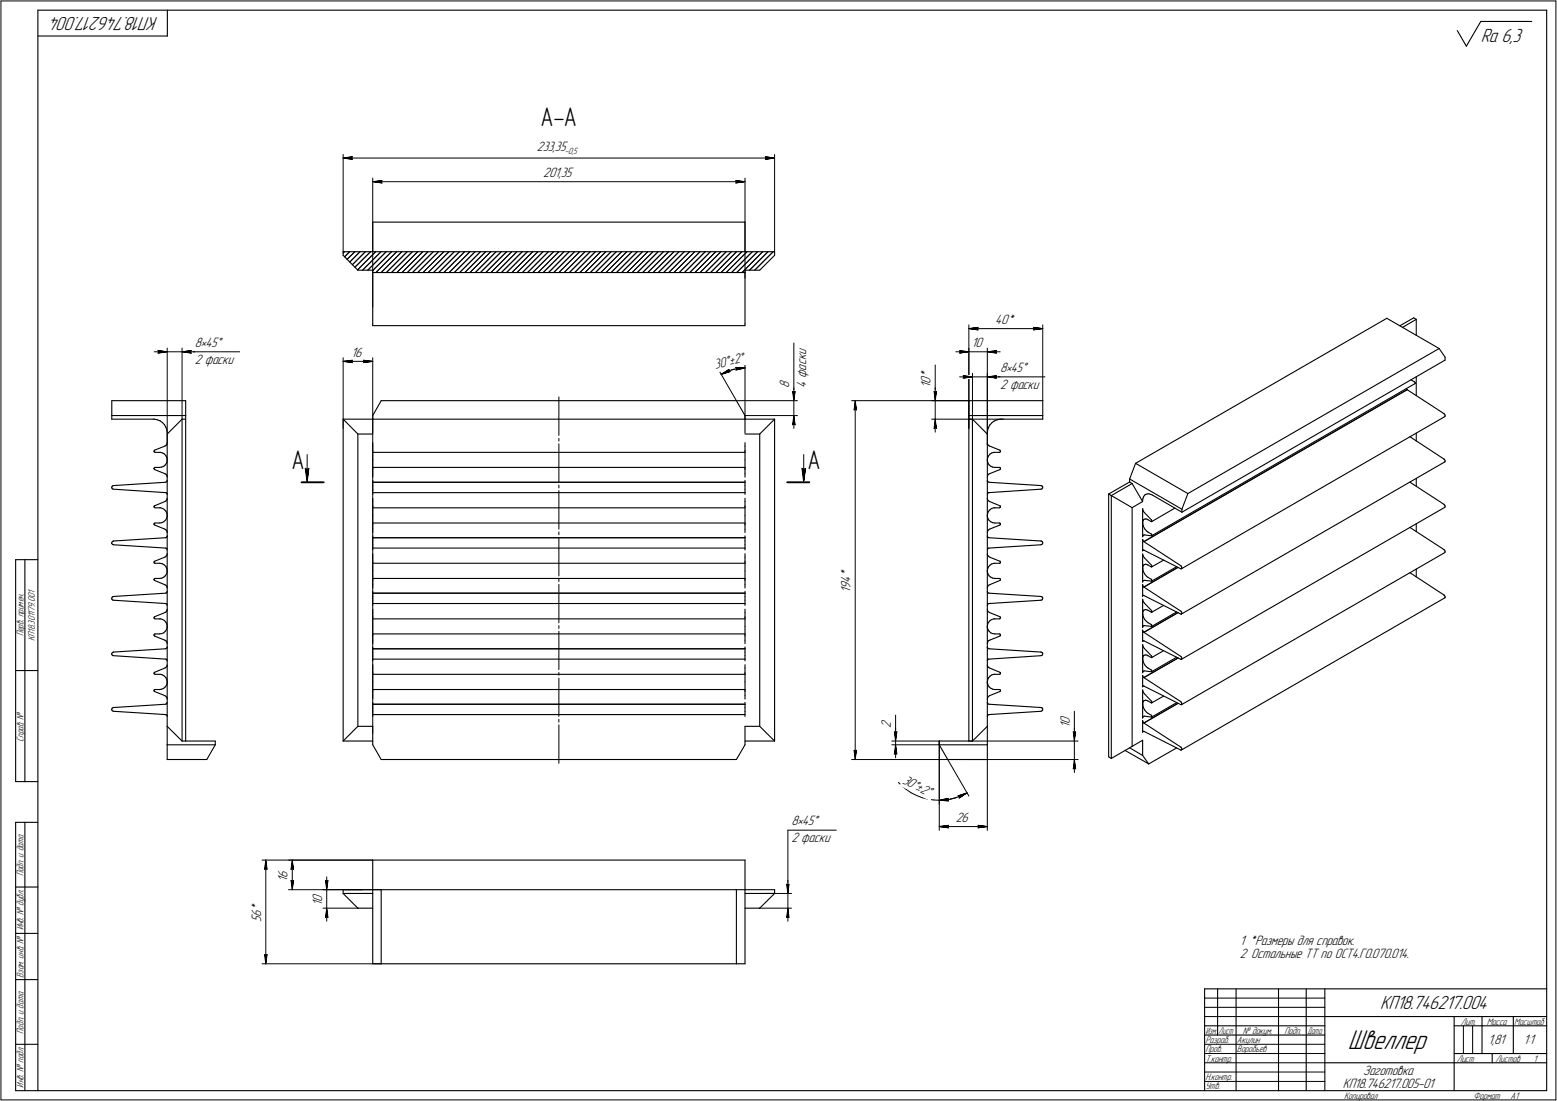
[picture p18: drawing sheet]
<svg xmlns="http://www.w3.org/2000/svg" width="842mm" height="595mm" viewBox="0 0 842 595" stroke-linecap="round" stroke-linejoin="round" font-family="sans-serif">
<defs><g id="words">
<text font-size="15.6" x="729" y="567">Швеллер</text>
<g font-size="14.6">
<text x="292" y="68">А-А</text>
<text x="158" y="253">А</text>
<text x="437" y="253">А</text>
</g>
<g font-size="10.9">
<text x="85" y="9" transform="rotate(-180 85 9)">КП18.746217.004</text>
<text x="801" y="23">Ra 6,3</text>
<text x="747" y="546">КП18.746217.004</text>
</g>
<g font-size="7.8">
<text x="290" y="82">233,35</text>
<text x="294" y="96">201,35</text>
<text x="538" y="175">40*</text>
<text x="105" y="188">8</text>
<text x="111" y="188">45Å</text>
<text x="436" y="192" transform="rotate(-90 436 192)">и</text>
<text x="525" y="188">10</text>
<text x="105" y="197">2 фаски</text>
<text x="190" y="193">16</text>
<text x="436" y="198" transform="rotate(-90 436 198)">с</text>
<text x="436" y="195" transform="rotate(-90 436 195)">к</text>
<text x="387" y="200" transform="rotate(-15 387 200)">30Å±2Å</text>
<text x="436" y="200" transform="rotate(-90 436 200)">а</text>
<text x="541" y="201">8</text>
<text x="547" y="201">45Å</text>
<text x="427" y="210" transform="rotate(-90 427 210)">8</text>
<text x="436" y="210" transform="rotate(-90 436 210)">4</text>
<text x="436" y="204" transform="rotate(-90 436 204)">ф</text>
<text x="503" y="210" transform="rotate(-90 503 210)">1</text>
<text x="503" y="207" transform="rotate(-90 503 207)">0</text>
<text x="503" y="204" transform="rotate(-90 503 204)">*</text>
<text x="541" y="210">2 фаски</text>
<text x="460" y="312" transform="rotate(-90 460 312)">*</text>
<text x="460" y="315" transform="rotate(-90 460 315)">4</text>
<text x="460" y="320" transform="rotate(-90 460 320)">1</text>
<text x="460" y="318" transform="rotate(-90 460 318)">9</text>
<text x="482" y="394" transform="rotate(-90 482 394)">2</text>
<text x="579" y="394" transform="rotate(-90 579 394)">1</text>
<text x="579" y="391" transform="rotate(-90 579 391)">0</text>
<text x="488" y="423" transform="rotate(27 488 423)">30Å±2Å</text>
<text x="428" y="446">8</text>
<text x="434" y="446">45Å</text>
<text x="517" y="444">26</text>
<text x="428" y="455">2 фаски</text>
<text x="156" y="476" transform="rotate(-90 156 476)">1</text>
<text x="156" y="474" transform="rotate(-90 156 474)">6</text>
<text x="174" y="489" transform="rotate(-90 174 489)">1</text>
<text x="174" y="487" transform="rotate(-90 174 487)">0</text>
<text x="141" y="496" transform="rotate(-90 141 496)">6</text>
<text x="141" y="492" transform="rotate(-90 141 492)">*</text>
<text x="141" y="498" transform="rotate(-90 141 498)">5</text>
<text x="670" y="511">1 *Размеры для справок.</text>
<text x="670" y="518">2 Остальные ТТ по ОСТ4.Г0.070.014.</text>
<text x="805" y="565">1,81</text>
<text x="824" y="565">1:1</text>
<text x="737" y="581">Заготовка</text>
<text x="726" y="588">КП18.746217.005-01</text>
</g>
<g font-size="5.4">
<text x="13" y="344" transform="rotate(-90 13 344)">Перв. примен.</text>
<text x="19" y="347" transform="rotate(-90 19 347)">КП18.301179.001</text>
<text x="13" y="401" transform="rotate(-90 13 401)">Справ. !</text>
<text x="13" y="474" transform="rotate(-90 13 474)">Подп. и дата</text>
<text x="13" y="503" transform="rotate(-90 13 503)">Инв. ! дубл.</text>
<text x="13" y="529" transform="rotate(-90 13 529)">Взам. инв. !</text>
<text x="790" y="554">Лит.</text>
<text x="804" y="554">Масса</text>
<text x="819" y="554">Масштаб</text>
<text x="13" y="559" transform="rotate(-90 13 559)">Подп. и дата</text>
<text x="652" y="564">Разраб.</text>
<text x="669" y="564">Акулин</text>
<text x="672" y="559">! докум.</text>
<text x="695" y="559">Подп.</text>
<text x="652" y="569">Пров.</text>
<text x="669" y="569">Воробьев</text>
<text x="652" y="574">Т.контр.</text>
<text x="788" y="574">Лист</text>
<text x="809" y="574">Листов</text>
<text x="829" y="574">1</text>
<text x="13" y="588" transform="rotate(-90 13 588)">Инв. ! подл.</text>
<text x="652" y="584">Н.контр.</text>
<text x="652" y="589">Утв.</text>
<text x="727" y="594">Копировал</text>
<text x="797" y="594">Формат</text>
<text x="817" y="594">A1</text>
</g>
<g font-size="5.3">
<text x="652" y="559">Изм.</text>
<text x="659" y="559">Лист</text>
<text x="707" y="559">Дата</text>
</g>
<text font-size="5.1" x="305" y="83">-0,5</text>
</g></defs>
<g fill="none" stroke="#000" stroke-width=".59">
<path d="M20 6v584zM20 6h817zM20 19h71zM91 6v13zM788 17l5 8zM801 12l-8 13zM801 12h27zM837 6v584zM186 136h233zM186 136v2zM186 138l8 8zM202 120v16z"/>
<path d="M202 120h201zM403 120v16zM419 136v2zM194 146h8zM202 147h201zM202 146v1zM202 147v28zM403 146h8zM403 146v1zM403 147v28zM411 146l8-8zM202 175v1z"/>
<path d="M202 176h201zM403 175v1zM750 172l28 16zM757 176l8-4zM759 177l7-4zM765 172l1 1zM766 173v8zM778 188l4 5zM782 193v2zM60 217v8zM60 217h40zM100 217v8z"/>
<path d="M206 217h192zM206 217l-4 8zM398 217l5 8zM524 217v8zM524 217h40zM564 217v8zM761 210h.1M761 210v1zM761 211l20 13zM761 211h.1M763 205h.1M763 205l2 1z"/>
<path d="M765 207h.1M766 204v10zM60 227h23zM60 225v2zM60 225h40zM83 227h1zM84 227h1zM85 227h2zM87 227l1 1zM88 228l1 2zM89 230l1 1zM90 231v1z"/>
<path d="M90 232v2zM90 239v1zM90 235v158zM98 227h2zM98 227l-8 8zM98 227v174zM100 227v174zM100 225v2zM186 227v174zM186 227l8 8zM186 227h16zM194 235v158z"/>
<path d="M194 235h8zM202 225v2zM202 227h201zM202 227v7zM202 239v2zM403 225v2zM403 239v2zM403 227v7zM403 235h8zM403 227h16zM411 235v158zM419 227l-8 8z"/>
<path d="M419 227v174zM524 227v174zM524 225v2zM524 225h40zM524 227h2zM526 227v174zM526 227l8 8zM534 239v1zM534 235v158zM534 232v2zM535 231l-1 1zM535 230v1z"/>
<path d="M537 228l-2 2zM537 228l1-1zM538 227h1zM539 227h2zM541 227h.1M541 227h23zM564 225v2zM763 236l18 12zM766 234v4zM781 224h.1M781 224h1zM781 225h.1"/>
<path d="M782 224v1zM83 244h.1M83 254h.1M83 253h.1M84 254h.1M84 245h.1M84 243l5-2zM84 254l5 2zM84 245h2zM84 253h2zM86 245h1zM86 253l1-1z"/>
<path d="M87 245h1zM87 252h2zM88 245h1zM89 252v-1zM89 245l1 1zM89 241h1zM89 256h1zM90 246v1zM90 256v1zM90 250l-1 1zM90 240v1zM90 247v2z"/>
<path d="M90 257v1zM90 249v1zM90 249h.1M90 260h.1M202 249v4zM202 243v1zM202 245h201zM202 253h201zM202 256v2zM202 253h.1M202 244v1zM202 241v2z"/>
<path d="M202 244h.1M202 253v1zM202 260v1zM202 245v4zM202 254v2zM403 243v1zM403 244h.1M403 241v2zM403 245v4zM403 249v4zM403 253h.1M403 254v2z"/>
<path d="M403 244v1zM403 256v2zM403 253v1zM403 260v1zM534 249v1zM534 249h.1M534 260h.1M534 240l1 1zM534 257v1zM534 247v2zM534 250l1 1zM535 256l-1 1z"/>
<path d="M535 256h.1M535 241h.1M535 246l-1 1zM535 251l1 1zM535 241l6 2zM535 256l6-2zM535 245v1zM535 245h1zM536 252h1zM536 245h2zM537 252l1 1zM538 245h.1"/>
<path d="M538 245h3zM538 253h3zM541 253h.1M541 245h.1M541 244h.1M541 254h.1M611 259v2zM611 259l28 16zM614 250l136-78zM614 250l-3 9zM614 250l28 17zM766 259v4z"/>
<path d="M781 248h.1M781 248l1 1zM781 250h.1M782 249h.1M60 264h1zM60 263v1zM61 264h.1M61 263h-1zM61 263v-1zM61 262h.1M61 262l28-1zM61 264l28 2z"/>
<path d="M83 274h.1M83 273h.1M84 274h.1M84 273l5-2zM84 274h2zM86 274h1zM87 274l1 1zM88 275l1 1zM89 276h1zM89 271h1zM90 266h.1M89 261l1-1z"/>
<path d="M90 276v1zM90 266v1zM90 270v1zM90 277v2zM90 267h.1M90 269v1zM90 279v1zM90 279h.1M202 273v1zM202 274h.1M202 261h201zM202 271v2z"/>
<path d="M202 266v1zM202 264v2zM202 261v1zM202 262v2zM202 279v4zM202 274v5zM202 269v2zM202 266h201zM202 274h201zM403 269v2zM403 279v4zM403 274v5z"/>
<path d="M403 261v1zM403 273v1zM403 264v2zM403 266v1zM403 274h.1M403 262v2zM403 271v2zM534 279v1zM534 279h.1M534 269v1zM534 270l1 1zM534 267h.1"/>
<path d="M534 267l1-1zM534 277v2zM534 260l1 1zM535 266h.1M535 271h.1M535 276l-1 1zM535 266l28-2zM535 261l28 1zM535 271l6 2zM535 276h.1M535 276l1-1zM536 275l2-1z"/>
<path d="M538 274h.1M538 274h3zM541 274h.1M541 273h.1M563 264h1zM563 262h.1M563 262l1 1zM564 263h.1M564 264h.1M564 263v1zM600 267v142zM600 267l11-6z"/>
<path d="M600 267l1 1zM601 268v142zM601 268l11 6zM601 268l11-7zM611 261h1zM612 261l6 10zM612 274v129zM612 274l6-3zM618 275v1zM618 275h.1M618 275v8zM618 269v2z"/>
<path d="M618 276l1 1zM619 268l-1 1zM619 277l4 4zM619 268h.1M619 268l1-1zM620 267h.1M620 267h1zM621 267h2zM623 267v1zM623 268l16 9zM639 275v2zM639 277l143-82z"/>
<path d="M642 267l136-79zM642 267l-3 8zM763 261l18 12zM781 273h.1M781 273h1zM781 274h.1M782 273v1zM60 294h1zM60 293v1zM61 294h.1M61 293h-1zM61 293v-1z"/>
<path d="M61 292h.1M61 292l28-1zM61 294l28 2zM83 283h.1M83 284h.1M84 284h.1M84 284l5 2zM84 283h2zM86 283h1zM87 283l2-1zM89 282v-1zM89 286h1z"/>
<path d="M90 296h.1M89 291l1-1zM90 286v1zM90 296v1zM90 280l-1 1zM90 297h.1M90 300v1zM90 287v1zM90 290h.1M90 299v1zM202 292v2zM202 296h201z"/>
<path d="M202 296v1zM202 299v2zM202 283h.1M202 283h201zM202 291h201zM202 283v1zM202 291v1zM202 290v1zM202 286v2zM202 294v2zM202 284v2zM403 291v1z"/>
<path d="M403 296v1zM403 299v2zM403 283h.1M403 284v2zM403 294v2zM403 283v1zM403 292v2zM403 286v2zM403 290v1zM534 299v1zM534 290h.1M534 300l1 1z"/>
<path d="M534 297h.1M534 297l1-1zM534 287v1zM534 280l1 1zM534 290l1 1zM535 296h.1M535 286l-1 1zM535 286h.1M535 281l1 1zM535 291l28 1zM535 296l28-2zM535 286l6-2z"/>
<path d="M536 282l1 1zM537 283h1zM538 283h3zM541 283h.1M541 284h.1M563 294h1zM563 292h.1M563 292l1 1zM564 293h.1M564 294h.1M564 293v1zM618 283h.1"/>
<path d="M618 299v8zM618 300v1zM618 300h.1M618 283v7zM618 292v6zM618 292h.1M618 283v1zM618 297v1zM618 297h.1M618 290h.1M618 282v1zM618 292l1 1z"/>
<path d="M618 284l1 2zM618 289v1zM618 289h1zM618 281v1zM618 281h1zM619 297h.1M619 293l142-82zM619 297l20 10zM619 293l20 13zM619 281h1zM619 289l4 1zM619 286l1 1z"/>
<path d="M620 281h.1M620 287l1 1zM620 281h1zM621 281l2 1zM621 288l2 1zM623 289h.1M623 282h.1M623 281h.1M623 290h.1M623 290l142-83zM623 282l12-7zM763 285l18 12z"/>
<path d="M766 283v4zM781 297h.1M781 297l1 1zM781 299h.1M782 298h.1M8 303v119zM8 303h12zM13 303v119zM83 313h.1M83 304h.1M83 314h.1M84 314h.1"/>
<path d="M83 303h.1M84 304h.1M84 314l5 2zM84 303l5-2zM84 313h2zM84 304h2zM86 313h1zM86 304l1 1zM87 305h1zM87 313l2-1zM88 305h1zM89 312v-1z"/>
<path d="M89 305l1 1zM89 301h1zM89 316h1zM90 306v1zM90 316v1zM90 310l-1 1zM90 307v2zM90 317v1zM90 320h.1M90 309v1zM90 309h.1M202 309v4z"/>
<path d="M202 304h201zM202 313h201zM202 313h.1M202 304h.1M202 303v1zM202 304v5zM202 314v2zM202 301v2zM202 316v2zM202 313v1zM202 320v1zM403 303v1z"/>
<path d="M403 309v4zM403 304v5zM403 320v1zM403 313h.1M403 304h.1M403 314v2zM403 316v2zM403 301v2zM403 313v1zM534 309v1zM534 309h.1M534 320h.1"/>
<path d="M534 307v2zM534 317v1zM534 310l1 1zM535 301h.1M535 316l-1 1zM535 316h.1M535 306l-1 1zM535 311l1 1zM535 316l6-2zM535 301l6 2zM535 305v1zM535 305h1z"/>
<path d="M536 312l1 1zM536 305h2zM537 313h1zM538 305v-1zM538 313h3zM538 304h3zM541 313h.1M541 304h.1M541 303h.1M541 314h.1M618 307v1zM618 316v6z"/>
<path d="M618 316v1zM618 316h.1M618 307v8zM618 308v1zM618 306v1zM618 314v1zM618 314h.1M618 317h1zM618 301h1zM618 309l1 1zM618 314h1zM618 305v1z"/>
<path d="M618 305h1zM619 317l18-10zM619 317l20 13zM619 305h1zM619 301l4 5zM619 314h4zM619 310l1 1zM620 305h.1M620 311l1 1zM620 305h1zM621 312l2 1zM621 305l2 1z"/>
<path d="M623 306h.1M623 313h.1M623 314h.1M623 314l13-8zM623 306l6-3zM639 307h.1M639 306h.1M639 306v1zM639 307l142-82zM763 310l18 12zM766 308v4zM60 324h1z"/>
<path d="M60 323v1zM61 324h.1M61 323h-1zM61 323v-1zM61 322h.1M61 322l28-1zM61 324l28 2zM83 334h.1M84 335h.1M84 333l5-2zM84 335h2zM86 335h1z"/>
<path d="M87 335h1zM88 335h1zM89 335l1 1zM89 331h1zM89 321l1-1zM90 326h.1M90 336v1zM90 326v1zM90 330v1zM90 327h.1M90 337v2zM90 329v1z"/>
<path d="M90 339v1zM90 339h.1M202 333v1zM202 335h201zM202 324v2zM202 334v1zM202 329v2zM202 321h201zM202 326h201zM202 334h.1M202 335v4zM202 321v1z"/>
<path d="M202 322v2zM202 331v2zM202 339v4zM202 326v1zM403 329v2zM403 334h.1M403 331v2zM403 322v2zM403 326v1zM403 339v4zM403 333v1zM403 334v1z"/>
<path d="M403 321v1zM403 335v4zM403 324v2zM534 329v1zM534 339v1zM534 339h.1M534 330l1 1zM534 337v2zM534 327h.1M534 327l1-1zM534 320l1 1zM535 331h.1"/>
<path d="M535 326h.1M535 336l-1 1zM535 326l28-2zM535 321l28 1zM535 331l6 2zM535 335v1zM535 335h1zM536 335h2zM538 335h.1M538 335h3zM541 335h.1M541 334h.1"/>
<path d="M563 324h1zM563 322h.1M563 322l1 1zM564 323h.1M564 324h.1M564 323v1zM618 332h.1M618 324v8zM618 332v7zM618 324v1zM618 324h.1M618 332v2z"/>
<path d="M618 322h.1M618 331v1zM618 338v1zM618 338h.1M618 325l1 1zM618 334l1 1zM618 338h1zM618 330v1zM618 330h1zM619 322h.1M619 322l20 10zM619 330h1z"/>
<path d="M619 338l4 1zM619 326l4 4zM619 335l1 1zM620 330h.1M620 336l1 1zM620 330h1zM621 337l2 1zM621 330l2 1zM623 338h.1M623 331h.1M623 330h.1M623 339h.1"/>
<path d="M623 339l13-8zM623 331l6-4zM639 332h.1M639 330h.1M639 330v1zM639 332l142-82zM639 331v1zM781 322h.1M781 322h1zM781 323h.1M782 322v1zM60 354h1z"/>
<path d="M60 353v1zM61 354h.1M61 353h-1zM61 353v-1zM61 352h.1M61 354l28 2zM61 352l28-1zM83 343h.1M83 344h.1M84 344h.1M84 344l5 2zM84 343h2z"/>
<path d="M86 343l1-1zM87 342h2zM89 342v-1zM89 346h1zM90 356h.1M89 351l1-1zM90 346v1zM90 356v1zM90 340l-1 1zM90 347v1zM90 357h.1M90 350h.1"/>
<path d="M90 359v1zM202 351v1zM202 343h201zM202 343h.1M202 356v1zM202 346v2zM202 352v2zM202 350v1zM202 344v2zM202 343v1zM202 351h201zM202 354v2z"/>
<path d="M202 359v2zM202 356h201zM403 354v2zM403 346v2zM403 343h.1M403 356v1zM403 351v1zM403 359v2zM403 350v1zM403 352v2zM403 343v1zM403 344v2z"/>
<path d="M534 350h.1M534 359v1zM534 357h.1M534 357l1-1zM534 347v1zM534 340l1 1zM534 350l1 1zM535 356h.1M535 346l-1 1zM535 346h.1M535 351l28 1zM535 341l1 1z"/>
<path d="M535 356l28-2zM535 346l6-2zM536 342h1zM537 342l1 1zM538 343h3zM541 343h.1M541 344h.1M563 354h1zM563 352h.1M563 352l1 1zM564 353h.1M564 354h.1"/>
<path d="M564 353v1zM618 341v6zM618 349v1zM618 349h.1M618 356v8zM618 356v1zM618 341h.1M618 348v8zM618 357v1zM618 355v1zM618 346v1zM618 346h.1"/>
<path d="M618 341l1 1zM618 350l1 1zM618 358l1 1zM618 354v1zM618 354h1zM619 346h.1M619 346l20 10zM619 342l18-11zM619 342l20 13zM619 354h1zM619 351l4 4zM619 359l1 1z"/>
<path d="M620 354h.1M620 354h1zM621 354l2 1zM623 355h.1M623 355l6-3zM639 356h.1M639 355h.1M639 355v1zM639 356l142-82zM8 362h12zM83 374h.1M83 364h.1"/>
<path d="M83 373h.1M84 374h.1M83 363h.1M84 364h.1M84 363l5-2zM84 374l5 2zM84 373h2zM84 364h2zM86 364h1zM86 373h1zM87 364l1 1zM87 373l2-1z"/>
<path d="M88 365l1 1zM89 372v-1zM89 366h1zM89 361h1zM89 376h1zM90 366v1zM90 376v1zM90 370l-1 1zM90 367v2zM90 360v1zM90 377v1zM90 380h.1"/>
<path d="M90 369v1zM90 369h.1M202 363v1zM202 376v2zM202 364v5zM202 369v4zM202 373v1zM202 373h.1M202 364h.1M202 373h201zM202 361v2zM202 364h201z"/>
<path d="M202 380v1zM202 374v2zM403 364v5zM403 373v1zM403 361v2zM403 364h.1M403 369v4zM403 363v1zM403 376v2zM403 373h.1M403 380v1zM403 374v2z"/>
<path d="M534 369v1zM534 369h.1M534 380h.1M534 360l1 1zM534 377v1zM534 367v2zM534 370l1 1zM535 376l-1 1zM535 376h.1M535 361h.1M535 366l-1 1zM535 371l1 1z"/>
<path d="M535 361l6 2zM535 376l6-2zM535 366h.1M535 366l1-1zM536 372l1 1zM536 365l2-1zM537 373h1zM538 364h.1M538 373h3zM538 364h3zM541 373h.1M541 364h.1"/>
<path d="M541 363h.1M541 374h.1M618 373v8zM618 365v1zM618 365h.1M618 365v6zM618 373v1zM618 373h.1M618 371h.1M618 363v1zM618 380v1zM618 366h1z"/>
<path d="M618 374l1 1zM618 363h.1M618 363h1zM618 379v1zM618 379h.1M619 371h.1M619 366l20 13zM619 366l18-10zM619 371l20 10zM619 379l1-1zM619 363h4zM619 375l4 4z"/>
<path d="M620 378v1zM620 360l1 1zM620 379h1zM621 379l2 1zM621 361l2 1zM623 362h.1M623 380h.1M623 379h.1M623 363h.1M623 363l13-8zM623 380l6-4zM639 379h.1"/>
<path d="M639 379v1zM60 384h1zM60 383v1zM61 384h.1M61 383h-1zM61 383v-1zM61 382h.1M61 382l28-1zM61 384l28 2zM90 386h.1M89 381l1-1zM90 386v1z"/>
<path d="M90 387h.1M90 393v10zM90 393l8 8zM194 393h8zM202 393v10zM202 381v1zM202 382v2zM202 381h201zM202 384v2zM202 386v1zM202 386h201zM403 393v10z"/>
<path d="M403 382v2zM403 381v1zM403 386v1zM403 384v2zM403 393h8zM411 393l8 8zM534 393v10zM534 387h.1M534 387l1-1zM534 380l1 1zM535 386h.1M535 381l28 1z"/>
<path d="M535 386l28-2zM563 384h1zM563 382h.1M563 382l1 1zM564 383h.1M564 384h.1M564 383v1zM618 381h.1M618 390v6zM618 390h.1M618 381v7zM618 381v1z"/>
<path d="M618 388h.1M618 395v1zM618 395h.1M618 390l1 1zM618 387h1zM618 382l1 2zM619 395h.1M619 391l20 13zM619 391l18-11zM619 395l20 10zM619 387l4 1zM619 384l1 1z"/>
<path d="M620 385l1 1zM621 386l2 1zM623 387h.1M623 388h.1M623 388l13-8zM639 381h.1M639 381l142-82zM639 380v1zM90 403v8zM90 411h22zM90 403h26zM98 401h2z"/>
<path d="M100 401h16zM116 401v2zM116 403l-4 8zM186 401h16zM186 401l8-8zM202 403l4 8zM206 411h192zM403 403l-5 8zM403 401h16zM508 401h16zM508 401v2zM508 403l5 8z"/>
<path d="M508 403h26zM513 411h21zM524 401h2zM526 401l8-8zM534 403v8zM600 409l1 1zM601 410l11-7zM608 406l13 7zM611 404l7 4zM612 403l6-3zM618 400v8zM618 408l3 5z"/>
<path d="M621 413l15-9zM639 405h.1M639 404h.1M639 404v1zM639 405l142-82zM8 422h12zM8 444v146zM8 444h12zM13 444v146zM8 479h12zM202 465v16zM202 465h201z"/>
<path d="M403 465v16zM186 481h16zM186 481v2zM186 483l8 8zM186 483h16zM194 491h8zM202 481h4zM202 481v40zM206 481h192zM206 481v40zM398 481v40zM398 481h5z"/>
<path d="M403 481h16zM403 481v40zM403 491h8zM403 483h16zM411 491l8-8zM419 481v2zM8 505h12zM8 530h12zM202 521h4zM206 521h192zM398 521h5zM652 535h185z"/>
<path d="M652 535v55zM659 535v24zM669 535v55zM691 535v55zM706 535v55zM717 535v55zM652 554h65zM652 559h65zM717 549h120zM786 549v41zM786 554h16zM802 549v20z"/>
<path d="M802 554h35zM818 549v20zM8 564h12zM717 574h69zM786 574h51zM786 569h51zM807 569v5zM8 590h12zM20 590h817z"/>
</g>
<g fill="none" stroke="#000" stroke-width=".54">
<path d="M1 1v594zM1 1h841zM842 1v594zM186 83v53zM186 85h5zM186 85l5 1zM186 85h233zM190 85l1 1zM191 85h-1zM202 96v70zM202 98h5zM202 98l5 1z"/>
<path d="M202 98h201zM206 98l1 1zM207 98h-1zM398 99l5-1zM398 98h.1M398 98h5zM398 98v1zM403 96v54zM414 86l5-1zM414 85h.1M414 85h5zM414 85v1z"/>
<path d="M419 83v53zM186 137v-1zM189 136l-3 3zM217 136l-11 11zM223 136l-11 11zM231 136l-11 11zM280 136l-12 11zM285 136l-11 11zM291 136l-11 11zM294 136l-11 11zM308 136l-11 11zM311 136l-12 11z"/>
<path d="M316 136l-11 11zM322 136l-11 11zM342 136l-11 11zM347 136l-11 11zM353 136l-11 11zM370 136l-11 11zM373 136l-11 11zM384 136l-11 11zM398 136l-11 11zM410 136l-12 11zM412 136l-11 11zM188 140l4-4z"/>
<path d="M189 142l6-6zM191 143l7-7zM192 144l8-8zM193 146l10-10zM196 146l10-10zM199 146l10-10zM202 146l10-10zM203 147l12-11zM209 147l11-11zM215 147l11-11zM217 147l12-11zM223 147l11-11z"/>
<path d="M226 147l11-11zM229 147l11-11zM232 147l11-11zM234 147l12-11zM237 147l11-11zM240 147l11-11zM243 147l11-11zM246 147l11-11zM249 147l11-11zM251 147l12-11zM254 147l11-11zM257 147l11-11z"/>
<path d="M260 147l11-11zM263 147l11-11zM266 147l11-11zM271 147l11-11zM277 147l11-11zM285 147l12-11zM288 147l11-11zM291 147l11-11zM294 147l11-11zM302 147l12-11zM308 147l11-11zM314 147l11-11z"/>
<path d="M316 147l12-11zM319 147l12-11zM322 147l11-11zM325 147l11-11zM328 147l11-11zM333 147l12-11zM339 147l11-11zM345 147l11-11zM348 147l11-11zM350 147l12-11zM353 147l11-11zM356 147l11-11z"/>
<path d="M364 147l12-11zM367 147l12-11zM370 147l11-11zM376 147l11-11zM379 147l11-11zM382 147l11-11zM384 147l12-11zM390 147l11-11zM393 147l11-11zM396 147l11-11zM405 146l10-10zM408 146l10-10z"/>
<path d="M524 176v56zM524 178l5-1zM524 178h5zM524 178h40zM528 178h1zM529 177l-1 1zM559 178h5zM559 177v1zM559 177l5 1zM559 178h.1M564 176v41zM83 190h7z"/>
<path d="M85 189l5 1zM85 189l1 1zM85 191l5-1zM86 190l-1 1zM90 188v51zM90 190h8zM98 188v39zM98 190h5zM98 190l5 1zM98 190l5-1zM98 190h7zM103 190v1z"/>
<path d="M103 190h27zM103 189v1zM186 193v39zM186 195h5zM186 195l5 1zM186 195h16zM190 195l1 1zM191 195h-1zM197 196l5-1zM197 195h.1M197 195h5zM197 195v1z"/>
<path d="M202 193v203zM394 200h.1M397 200l3-1zM398 199h.1M398 199h5zM398 200l5-1zM398 199v1zM400 199h3zM403 197v30zM429 185v27zM506 197v15zM517 190h7z"/>
<path d="M519 190h5zM519 190h.1M519 191l5-1zM519 190v1zM524 188v44zM524 190h10zM534 188v52zM534 190l5 1zM534 190h5zM534 190h7zM538 190l1 1zM539 190h-1z"/>
<path d="M302 215v20zM389 201l9 16zM390 202h1zM390 202l4-2zM390 202l5-1zM391 202l3-2zM394 200l1 1zM394 200h3zM398 217h33zM429 212h.1M429 212v5zM429 212h1z"/>
<path d="M429 210v7zM429 217v8zM430 212l-1 5zM461 217h63zM463 217v5zM463 217l-1 5zM463 217v194zM504 217h20zM505 212h1zM505 212l1 5zM506 212v5zM506 212h.1"/>
<path d="M506 210v7zM506 217v10zM519 204h7zM521 203l5 1zM521 203v1zM521 204h5zM521 204h.1M526 202v30zM526 204h8zM534 202v33zM534 204h5zM534 204l5-1z"/>
<path d="M534 204h7zM538 204h1zM539 204h26zM539 203l-1 1zM302 237v1zM302 240v21zM403 225h28zM429 230v-1zM429 225v5zM429 229l1 1zM429 225l1 5zM429 225v7z"/>
<path d="M462 222l1-1zM463 221v1zM504 227h39zM505 232l1-1zM506 227l-1 5zM506 231v1zM506 227v5zM506 227v7zM165 253l1 8zM165 253l1 1zM166 254l1-1zM166 246v15z"/>
<path d="M167 253l-1 8zM434 253l1 8zM434 253l1 1zM435 254l1-1zM435 246v15zM436 253l-1 8zM302 262v2zM302 265v21zM302 288v1zM302 290v21zM302 313v1zM302 316v21z"/>
<path d="M302 338v2zM302 341v21zM302 363v2zM302 367v20zM302 389v1zM302 392v21zM484 396h.1M484 396v5zM484 387v9zM484 396h1zM484 394v7zM485 396l-1 5z"/>
<path d="M580 396h1zM580 396l1 5zM581 396v5zM581 384v12zM581 396h1zM581 394v7zM582 396l-1 5zM461 411h52zM462 406l1 5zM462 406h1zM463 406h.1M463 406v5z"/>
<path d="M482 401h26zM482 403h26zM484 408v-1zM484 403v5zM484 407l1 1zM484 403l1 5zM484 403v7zM484 401v2zM508 401v34zM508 401v48zM513 411l11 19zM523 411h60z"/>
<path d="M524 401h59zM534 411v38zM580 416l1-1zM581 411l-1 5zM581 415l1 1zM581 411l1 5zM581 411v7zM581 401v10zM486 423l2 2zM488 425l2 2zM490 427l3 1zM493 428l3 2z"/>
<path d="M496 430l3 1zM499 431l3 1zM502 432h3zM505 432l3 1zM508 433l3-1zM508 433l5-1zM508 433h5zM511 432h3zM512 432l1 1zM513 432h-1zM514 432l3-1zM517 431l3-1z"/>
<path d="M518 430l1 1zM518 430l5-1zM519 431l4-2zM519 431h.1M520 430l3-1zM426 449v34zM426 449h26zM508 447l5-1zM508 447h5zM508 447h26zM512 447h1zM513 446l-1 1z"/>
<path d="M529 447h5zM529 446l1 1zM529 446l5 1zM530 447h-1zM142 465h60zM143 470l1-1zM144 465v5zM144 469v1zM144 465l-1 5zM144 465v56zM156 465h46zM157 470l1-1z"/>
<path d="M157 476l1 5zM157 476h1zM158 465l1 5zM158 469l1 1zM158 465l-1 5zM158 476h1zM158 465v16zM159 476l-1 5zM176 476h1zM176 476l1 5zM177 476h.1M177 474v7z"/>
<path d="M177 476v5zM425 478h1zM425 478l1 5zM426 478h1zM426 476v7zM427 478l-1 5zM156 481h50zM175 491h19zM175 481h21zM176 496l1-1zM177 491l-1 5zM177 495v1z"/>
<path d="M177 491v5zM177 491v7zM177 481v10zM411 491h17zM414 483h14zM425 496l1-1zM426 491l-1 5zM426 495l1 1zM426 491l1 5zM426 491v7zM426 483v8zM143 516l1 5z"/>
<path d="M143 516h1zM144 516h.1M144 516v5zM142 521h64zM652 539h65zM652 544h65zM652 549h65zM791 554v15zM796 554v15zM652 564h65zM652 569h65zM652 574h65z"/>
<path d="M652 579h65zM1 595h841zM652 585h65z"/>
</g>
<path d="M163 261h12zM426 261h12z" fill="none" stroke="#000" stroke-width="1"/>
<g fill="#fff" stroke="#fff" stroke-width=".54">
<path d="M158 242h7zM158 242h7zM158 242h7zM158 243h7zM158 243h7zM158 243h7zM158 243h7zM158 243h7zM158 243h7zM158 243h7zM158 243h7zM158 243h7zM158 243h7zM158 243h7zM158 244h7zM158 244h7zM158 244h7zM158 244h7zM158 244h7zM158 244h7zM158 244h7zM158 244h7zM158 244h7zM158 244h7zM158 244h7zM158 244h7zM158 245h7zM158 245h7zM158 245h7zM158 245h7zM158 245h7zM158 245h7zM158 245h7zM158 245h7zM158 245h7zM158 245h7zM158 245h7zM158 245h7zM158 246h7zM158 246h7zM158 246h7zM158 246h7zM158 246h7zM158 246h7zM158 246h7zM158 246h7zM158 246h7zM158 246h7zM158 246h7zM158 246h7zM158 247h7zM158 247h7zM158 247h7zM158 247h7zM158 247h7zM158 247h7zM158 247h7zM158 247h7zM158 247h7zM158 247h7zM158 247h7zM158 247h7zM158 248h7zM158 248h7zM158 248h7zM158 248h7zM158 248h7zM158 248h7zM158 248h7zM158 248h7zM158 248h7zM158 248h7zM158 248h7zM158 248h7zM158 249h7zM158 249h7zM158 249h7zM158 249h7zM158 249h7zM158 249h7zM158 249h7zM158 249h7zM158 249h7zM158 249h7zM158 249h7zM158 250h7zM158 250h7zM158 250h7zM158 250h7zM158 250h7zM158 250h7zM158 250h7zM158 250h7zM158 250h7zM158 250h7zM158 250h7zM158 250h7zM158 251h7zM158 251h7zM158 251h7zM158 251h7zM158 251h7zM158 251h7zM158 251h7zM158 251h7zM158 251h7zM158 251h7zM158 251h7zM158 251h7zM158 252h7zM158 252h7zM158 252h7zM158 252h7zM158 252h7zM158 252h7zM158 252h7zM158 252h7zM158 252h7zM158 252h7zM158 252h7zM158 252h7zM158 253h7zM158 253h7zM158 253h7zM158 253h7zM158 253h7zM158 253h7zM158 253h7zM158 253h7zM158 253h7zM158 253h7zM158 253h7zM158 253h7zM158 254h7zM158 254h7zM158 254h7zM158 254h7zM158 254h7zM158 254h7zM158 254h7zM158 254h7zM158 254h7zM158 254h7zM158 254h7zM158 255h7zM158 255h7zM158 255h7zM158 255h7zM158 255h7zM158 255h7zM158 255h7zM158 255h7zM158 255h7zM158 255h7zM158 255h7zM158 255h7zM158 256h7zM158 256h7zM158 256h7zM158 256h7zM158 256h7zM158 256h7zM158 256h7zM158 256h7zM158 256h7zM158 256h7zM158 256h7zM158 256h7z"/>
<path d="M437 242h7zM437 242h7zM437 242h7zM437 243h7zM437 243h7zM437 243h7zM437 243h7zM437 243h7zM437 243h7zM437 243h7zM437 243h7zM437 243h7zM437 243h7zM437 243h7zM437 244h7zM437 244h7zM437 244h7zM437 244h7zM437 244h7zM437 244h7zM437 244h7zM437 244h7zM437 244h7zM437 244h7zM437 244h7zM437 244h7zM437 245h7zM437 245h7zM437 245h7zM437 245h7zM437 245h7zM437 245h7zM437 245h7zM437 245h7zM437 245h7zM437 245h7zM437 245h7zM437 245h7zM437 246h7zM437 246h7zM437 246h7zM437 246h7zM437 246h7zM437 246h7zM437 246h7zM437 246h7zM437 246h7zM437 246h7zM437 246h7zM437 246h7zM437 247h7zM437 247h7zM437 247h7zM437 247h7zM437 247h7zM437 247h7zM437 247h7zM437 247h7zM437 247h7zM437 247h7zM437 247h7zM437 247h7zM437 248h7zM437 248h7zM437 248h7zM437 248h7zM437 248h7zM437 248h7zM437 248h7zM437 248h7zM437 248h7zM437 248h7zM437 248h7zM437 248h7zM437 249h7zM437 249h7zM437 249h7zM437 249h7zM437 249h7zM437 249h7zM437 249h7zM437 249h7zM437 249h7zM437 249h7zM437 249h7zM437 250h7zM437 250h7zM437 250h7zM437 250h7zM437 250h7zM437 250h7zM437 250h7zM437 250h7zM437 250h7zM437 250h7zM437 250h7zM437 250h7zM437 251h7zM437 251h7zM437 251h7zM437 251h7zM437 251h7zM437 251h7zM437 251h7zM437 251h7zM437 251h7zM437 251h7zM437 251h7zM437 251h7zM437 252h7zM437 252h7zM437 252h7zM437 252h7zM437 252h7zM437 252h7zM437 252h7zM437 252h7zM437 252h7zM437 252h7zM437 252h7zM437 252h7zM437 253h7zM437 253h7zM437 253h7zM437 253h7zM437 253h7zM437 253h7zM437 253h7zM437 253h7zM437 253h7zM437 253h7zM437 253h7zM437 253h7zM437 254h7zM437 254h7zM437 254h7zM437 254h7zM437 254h7zM437 254h7zM437 254h7zM437 254h7zM437 254h7zM437 254h7zM437 254h7zM437 255h7zM437 255h7zM437 255h7zM437 255h7zM437 255h7zM437 255h7zM437 255h7zM437 255h7zM437 255h7zM437 255h7zM437 255h7zM437 255h7zM437 256h7zM437 256h7zM437 256h7zM437 256h7zM437 256h7zM437 256h7zM437 256h7zM437 256h7zM437 256h7zM437 256h7zM437 256h7zM437 256h7z"/>
<path d="M165 253h3zM165 253h3zM165 253h3zM165 253h3zM165 253h3zM165 253h3zM165 253h3zM165 253h3zM165 253h3zM165 253h3zM165 253h3zM165 254h3zM165 254h3zM165 254h3zM165 254h3zM165 254h2zM165 254h2zM165 254h2zM165 254h2zM165 254h2zM165 254h2zM165 254h2zM165 255h2zM165 255h2zM165 255h2zM165 255h2zM165 255h2zM165 255h2zM165 255h2zM165 255h2zM165 255h2zM165 255h2zM165 255h2zM165 255h2zM165 256h2zM165 256h2zM165 256h2zM165 256h2zM165 256h2zM165 256h2zM165 256h2zM165 256h2zM165 256h2zM165 256h2zM165 256h2zM165 256h2zM165 257h2zM165 257h2zM165 257h2zM165 257h2zM165 257h2zM165 257h2zM165 257h2zM165 257h2zM165 257h2zM165 257h2zM165 257h2zM165 257h2zM165 258h2zM165 258h2zM165 258h2zM165 258h2zM165 258h2zM165 258h2zM165 258h2zM165 258h2zM165 258h2zM165 258h2zM165 258h2zM165 258h2zM165 259h2zM165 259h2zM165 259h2zM165 259h2zM165 259h2zM165 259h2zM165 259h2zM166 259h1zM166 259h1zM166 259h1zM166 259h1zM166 260h1zM166 260h1zM166 260h1zM166 260h1z"/>
<path d="M433 253h3zM433 253h3zM433 253h3zM433 253h3zM433 253h3zM433 253h3zM433 253h3zM433 253h3zM433 253h3zM433 253h3zM433 253h3zM433 254h3zM433 254h3zM433 254h3zM433 254h3zM433 254h3zM433 254h3zM433 254h3zM433 254h3zM433 254h3zM433 254h3zM433 254h3zM433 255h3zM433 255h3zM433 255h3zM433 255h3zM433 255h3zM433 255h3zM433 255h3zM433 255h3zM434 255h2zM434 255h2zM434 255h2zM434 255h2zM434 256h2zM434 256h2zM434 256h2zM434 256h2zM434 256h2zM434 256h2zM434 256h2zM434 256h2zM434 256h2zM434 256h2zM434 256h2zM434 256h2zM434 257h2zM434 257h2zM434 257h2zM434 257h2zM434 257h2zM434 257h2zM434 257h2zM434 257h2zM434 257h2zM434 257h2zM434 257h2zM434 257h2zM434 258h2zM434 258h2zM434 258h2zM434 258h2zM434 258h2zM434 258h2zM434 258h2zM434 258h2zM434 258h2zM434 258h2zM434 258h2zM434 258h2zM434 259h2zM434 259h2zM434 259h2zM434 259h2zM434 259h1zM434 259h1zM434 259h1zM434 259h1zM434 259h1zM434 259h1zM434 259h1zM434 260h1zM434 260h1zM434 260h1zM434 260h1zM434 260h1zM434 260h1zM434 260h1z"/>
<path d="M190 187h7zM190 187h7zM190 187h7zM190 187h7zM190 188h7zM190 188h7zM190 188h7zM190 188h7zM190 188h7zM190 188h7zM190 188h7zM190 188h7zM190 188h7zM190 188h7zM190 188h7zM190 188h7zM190 189h7zM190 189h7zM190 189h7zM190 189h7zM190 189h7zM190 189h7zM190 189h7zM190 189h7zM190 189h7zM190 189h7zM190 189h7zM190 189h7zM190 190h7zM190 190h7zM190 190h7zM190 190h7zM190 190h7zM190 190h7zM190 190h7zM190 190h7zM190 190h7zM190 190h7zM190 190h7zM190 190h7zM190 191h7zM190 191h7zM190 191h7zM190 191h7zM190 191h7zM190 191h7zM190 191h7zM190 191h7zM190 191h7zM190 191h7zM190 191h7zM190 192h7zM190 192h7zM190 192h7zM190 192h7zM190 192h7zM190 192h7zM190 192h7zM190 192h7zM190 192h7zM190 192h7zM190 192h7zM190 192h7zM190 193h7zM190 193h7zM190 193h7zM190 193h7zM190 193h7zM190 193h7zM190 193h7zM190 193h7zM190 193h7zM190 193h7zM190 193h7zM190 193h7zM190 194h7zM190 194h7zM190 194h7zM190 194h7zM190 194h7zM190 194h7zM190 194h7zM190 194h7zM190 194h7zM190 194h7z"/>
<path d="M190 194h1zM190 194h1zM189 194h2zM189 194h2zM188 195h3zM187 195h4zM187 195h4zM187 195h4zM187 195h4zM187 195h4zM186 195h5zM186 195h5zM186 195h5zM186 195h5zM186 195h5zM186 195h5zM186 196h5zM186 196h5zM187 196h4zM187 196h4zM187 196h4zM187 196h4zM187 196h4zM188 196h3zM189 196h2zM189 196h2zM190 196h1zM190 197h1z"/>
<path d="M196 194h1zM196 194h1zM196 194h2zM196 194h3zM196 195h3zM196 195h4zM196 195h4zM196 195h4zM196 195h4zM196 195h5zM196 195h5zM196 195h5zM196 195h5zM196 195h6zM196 195h5zM196 195h5zM196 196h5zM196 196h5zM196 196h5zM196 196h4zM196 196h4zM196 196h4zM196 196h4zM196 196h3zM196 196h3zM196 196h2zM196 196h1zM196 197h1z"/>
<path d="M421 205h7zM421 205h7zM421 205h7zM421 205h7zM421 205h7zM421 205h7zM421 205h7zM421 205h7zM421 205h7zM421 205h7zM421 205h7zM421 205h7zM421 206h7zM421 206h7zM421 206h7zM421 206h7zM421 206h7zM421 206h7zM421 206h7zM421 206h7zM421 206h7zM421 206h7zM421 206h7zM421 207h7zM421 207h7zM421 207h7zM421 207h7zM421 207h7zM421 207h7zM421 207h7zM421 207h7zM421 207h7zM421 207h7zM421 207h7zM421 207h7zM421 208h7zM421 208h7zM421 208h7zM421 208h7zM421 208h7zM421 208h7zM421 208h7zM421 208h7zM421 208h7zM421 208h7zM421 208h7zM421 208h7zM421 209h7zM421 209h7zM421 209h7zM421 209h7zM421 209h7zM421 209h7zM421 209h7zM421 209h7zM421 209h7zM421 209h7zM421 209h7zM421 209h7z"/>
<path d="M430 187h7zM430 187h7zM430 188h7zM430 188h7zM430 188h7zM430 188h7zM430 188h7zM430 188h7zM430 188h7zM430 188h7zM430 188h7zM430 188h7zM430 188h7zM430 188h7zM430 189h7zM430 189h7zM430 189h7zM430 189h7zM430 189h7zM430 189h7zM430 189h7zM430 189h7zM430 189h7zM430 189h7zM430 189h7zM430 189h7zM430 190h7zM430 190h7zM430 190h7zM430 190h7zM430 190h7zM430 190h7zM430 190h7zM430 190h7zM430 190h7zM430 190h7zM430 190h7zM430 190h7zM430 191h7zM430 191h7zM430 191h7zM430 191h7zM430 191h7zM430 191h7zM430 191h7zM430 191h7zM430 191h7zM430 191h7zM430 191h7zM430 192h7zM430 192h7zM430 192h7zM430 192h7zM430 192h7zM430 192h7zM430 192h7zM430 192h7zM430 192h7zM430 192h7zM430 192h7zM430 192h7zM430 193h7zM430 193h7zM430 193h7zM430 193h7zM430 193h7zM430 193h7zM430 193h7zM430 193h7zM430 193h7zM430 193h7zM430 193h7zM430 193h7zM430 194h7zM430 194h7zM430 194h7zM430 194h7zM430 194h7zM430 194h7zM430 194h7zM430 194h7zM430 194h7zM430 194h7zM430 194h7zM430 194h7zM430 195h7zM430 195h7zM430 195h7zM430 195h7zM430 195h7zM430 195h7zM430 195h7zM430 195h7zM430 195h7zM430 195h7zM430 195h7zM430 195h7zM430 196h7zM430 196h7zM430 196h7zM430 196h7zM430 196h7zM430 196h7zM430 196h7zM430 196h7zM430 196h7zM430 196h7zM430 196h7zM430 197h7zM430 197h7zM430 197h7zM430 197h7zM430 197h7zM430 197h7zM430 197h7zM430 197h7zM430 197h7zM430 197h7zM430 197h7zM430 197h7zM430 198h7zM430 198h7zM430 198h7zM430 198h7zM430 198h7zM430 198h7zM430 198h7zM430 198h7zM430 198h7zM430 198h7zM430 198h7zM430 198h7zM430 199h7zM430 199h7zM430 199h7zM430 199h7zM430 199h7zM430 199h7zM430 199h7zM430 199h7zM430 199h7zM430 199h7zM430 199h7zM430 199h7zM430 200h7zM430 200h7zM430 200h7zM430 200h7zM430 200h7zM430 200h7zM430 200h7zM430 200h7zM430 200h7zM430 200h7zM430 200h7zM430 200h7zM430 201h7zM430 201h7zM430 201h7zM430 201h7zM430 201h7zM430 201h7zM430 201h7zM430 201h7zM430 201h7zM430 201h7zM430 201h7zM430 202h7zM430 202h7zM430 202h7zM430 202h7zM430 202h7zM430 202h7zM430 202h7zM430 202h7zM430 202h7zM430 202h7zM430 202h7zM430 202h7zM430 203h7zM430 203h7zM430 203h7zM430 203h7zM430 203h7zM430 203h7zM430 203h7zM430 203h7zM430 203h7zM430 203h7zM430 203h7zM430 203h7zM430 204h7zM430 204h7zM430 204h7zM430 204h7zM430 204h7zM430 204h7zM430 204h7zM430 204h7zM430 204h7zM430 204h7zM430 204h7zM430 204h7zM430 205h7zM430 205h7zM430 205h7zM430 205h7zM430 205h7zM430 205h7zM430 205h7zM430 205h7zM430 205h7zM430 205h7zM430 205h7zM430 205h7zM430 206h7zM430 206h7zM430 206h7zM430 206h7zM430 206h7zM430 206h7zM430 206h7zM430 206h7zM430 206h7zM430 206h7zM430 206h7zM430 207h7zM430 207h7zM430 207h7zM430 207h7zM430 207h7zM430 207h7zM430 207h7zM430 207h7zM430 207h7zM430 207h7zM430 207h7zM430 207h7zM430 208h7zM430 208h7zM430 208h7zM430 208h7zM430 208h7zM430 208h7zM430 208h7zM430 208h7zM430 208h7zM430 208h7zM430 208h7zM430 208h7zM430 209h7zM430 209h7zM430 209h7zM430 209h7zM430 209h7zM430 209h7zM430 209h7zM430 209h7zM430 209h7zM430 209h7zM430 209h7zM430 209h7z"/>
<path d="M428 211h3zM428 211h3zM428 211h3zM428 211h3zM428 211h3zM428 211h3zM428 212h3zM428 212h3zM428 212h2zM428 212h2zM428 212h2zM428 212h2zM428 212h2zM428 212h2zM428 212h2zM428 212h2zM428 212h2zM428 213h2zM428 213h2zM428 213h2zM428 213h2zM428 213h2zM428 213h2zM428 213h2zM428 213h2zM428 213h2zM428 213h2zM428 213h2zM428 213h2zM428 214h2zM428 214h2zM428 214h2zM428 214h2zM428 214h2zM428 214h2zM428 214h2zM428 214h2zM429 214h1zM429 214h1zM429 214h1zM429 214h1zM429 215h1zM429 215h1zM429 215h1zM429 215h1zM429 215h1zM429 215h1zM429 215h1zM429 215h1zM429 215h1zM429 215h1zM429 215h1zM429 215h1zM429 216h1zM429 216h1zM429 216h1zM429 216h1zM429 216h1zM429 216h1zM429 216h1z"/>
<path d="M429 225h1zM429 225h1zM429 225h1zM429 225h1zM429 225h1zM429 226h1zM429 226h1zM429 226h1zM429 226h1zM429 226h1zM429 226h1zM429 226h1zM429 226h1zM429 226h1zM429 226h1zM429 226h1zM429 226h1zM429 227h1zM429 227h1zM429 227h1zM429 227h1zM429 227h1zM429 227h1zM428 227h2zM428 227h2zM428 227h2zM428 227h2zM428 227h2zM428 227h2zM428 228h2zM428 228h2zM428 228h2zM428 228h2zM428 228h2zM428 228h2zM428 228h2zM428 228h2zM428 228h2zM428 228h2zM428 228h2zM428 229h2zM428 229h2zM428 229h2zM428 229h2zM428 229h2zM428 229h2zM428 229h2zM428 229h2zM428 229h2zM428 229h2zM428 229h2zM428 229h2zM428 230h3zM428 230h3zM428 230h3zM428 230h3zM428 230h3zM428 230h3zM428 230h3z"/>
<path d="M402 190h1zM402 190h1zM402 190h1zM401 190h2zM401 190h2zM401 190h2zM400 190h3zM400 190h3zM400 190h3zM399 190h4zM399 190h4zM399 191h4zM398 191h5zM398 191h5zM398 191h5zM397 191h6zM397 191h6zM397 191h6zM396 191h7zM396 191h7zM396 191h7zM396 191h7zM395 192h8zM395 192h8zM395 192h8zM394 192h9zM394 192h9zM394 192h10zM393 192h11zM393 192h11zM393 192h11zM392 192h12zM392 192h12zM392 192h12zM391 193h13zM391 193h13zM391 193h13zM390 193h14zM390 193h14zM390 193h14zM390 193h14zM389 193h15zM389 193h15zM389 193h15zM388 193h16zM388 193h16zM388 194h16zM387 194h17zM387 194h17zM387 194h17zM386 194h18zM386 194h18zM386 194h18zM385 194h19zM385 194h19zM385 194h19zM385 194h19zM386 194h18zM386 195h18zM386 195h18zM386 195h18zM386 195h18zM386 195h18zM386 195h18zM386 195h18zM386 195h18zM386 195h18zM386 195h18zM386 195h18zM386 195h18zM386 196h19zM386 196h19zM386 196h19zM386 196h19zM386 196h19zM386 196h19zM386 196h19zM386 196h19zM386 196h19zM386 196h19zM386 196h19zM386 197h18zM386 197h18zM386 197h18zM386 197h18zM386 197h17zM386 197h17zM386 197h17zM386 197h16zM386 197h16zM386 197h16zM386 197h15zM386 197h15zM386 198h15zM386 198h14zM386 198h14zM387 198h13zM387 198h12zM387 198h12zM387 198h12zM387 198h11zM387 198h11zM387 198h11zM387 198h11zM387 198h10zM387 199h10zM387 199h10zM387 199h9zM387 199h9zM387 199h9zM387 199h8zM387 199h8zM387 199h8zM387 199h7zM387 199h7zM387 199h7zM387 199h6zM387 200h6zM387 200h6zM387 200h5zM387 200h5zM387 200h5zM387 200h4zM387 200h4zM387 200h4zM387 200h4zM387 200h3zM387 200h3zM387 200h3zM387 201h2zM387 201h2zM387 201h2zM387 201h1zM387 201h1z"/>
<path d="M397 198h2zM397 198h4zM397 198h4zM397 198h5zM397 199h5zM397 199h5zM397 199h5zM397 199h6zM397 199h6zM397 199h6zM397 199h6zM397 199h5zM397 199h5zM397 199h5zM397 199h5zM398 199h4zM398 200h4zM398 200h3zM398 200h3zM398 200h3zM398 200h2zM398 200h2zM398 200h2zM398 200h1zM398 200h1zM398 200h1z"/>
<path d="M394 199h1zM394 199h1zM394 199h1zM394 199h1zM394 199h1zM394 200h1zM393 200h2zM393 200h2zM393 200h2zM393 200h2zM393 200h2zM393 200h2zM393 200h2zM392 200h3zM392 200h3zM392 200h3zM392 200h3zM392 201h3zM392 201h3zM392 201h3zM391 201h4zM391 201h5zM391 201h5zM391 201h5zM391 201h4zM391 201h4zM391 201h4zM391 201h4zM391 202h3zM391 202h3zM391 202h3zM391 202h3zM391 202h2zM390 202h3zM390 202h3zM390 202h3zM390 202h2zM390 202h2z"/>
<path d="M538 170h12zM538 170h12zM538 170h12zM538 170h12zM538 170h12zM538 170h12zM538 170h12zM538 170h12zM538 170h12zM538 170h12zM538 170h12zM538 170h12zM538 171h12zM538 171h12zM538 171h12zM538 171h12zM538 171h12zM538 171h12zM538 171h12zM538 171h12zM538 171h12zM538 171h12zM538 171h12zM538 171h12zM538 172h12zM538 172h12zM538 172h12zM538 172h12zM538 172h12zM538 172h12zM538 172h12zM538 172h12zM538 172h12zM538 172h12zM538 172h12zM538 172h12zM538 173h12zM538 173h12zM538 173h12zM538 173h12zM538 173h12zM538 173h12zM538 173h12zM538 173h12zM538 173h12zM538 173h12zM538 173h12zM538 173h12zM538 174h12zM538 174h12zM538 174h12zM538 174h12zM538 174h12zM538 174h12zM538 174h12zM538 174h12zM538 174h12zM538 174h12zM538 174h12zM538 174h12zM538 175h12zM538 175h12zM538 175h12zM538 175h12zM538 175h12zM538 175h12zM538 175h12zM538 175h12zM538 175h12zM538 175h12zM538 175h12zM538 176h12zM538 176h12zM538 176h12zM538 176h12zM538 176h12zM538 176h12zM538 176h12zM538 176h12zM538 176h12zM538 176h12zM538 176h12zM538 176h12zM538 177h12z"/>
<path d="M529 176h1zM528 177h2zM528 177h2zM527 177h3zM526 177h4zM526 177h4zM526 177h4zM525 177h5zM525 177h5zM525 177h5zM525 177h5zM525 177h5zM524 177h6zM524 178h6zM524 178h6zM524 178h6zM524 178h6zM525 178h5zM525 178h5zM525 178h5zM525 178h5zM525 178h5zM526 178h4zM526 178h4zM526 178h4zM527 179h3zM528 179h2zM528 179h2zM529 179h1z"/>
<path d="M558 176h1zM558 177h2zM558 177h2zM558 177h3zM558 177h4zM558 177h4zM558 177h4zM558 177h5zM558 177h5zM558 177h5zM558 177h5zM558 177h5zM558 177h6zM558 178h6zM558 178h6zM558 178h6zM558 178h6zM558 178h5zM558 178h5zM558 178h5zM558 178h5zM558 178h5zM558 178h4zM558 178h4zM558 178h4zM558 179h3zM558 179h2zM558 179h2zM558 179h1z"/>
<path d="M498 199h7zM498 199h7zM498 199h7zM498 200h7zM498 200h7zM498 200h7zM498 200h7zM498 200h7zM498 200h7zM498 200h7zM498 200h7zM498 200h7zM498 200h7zM498 200h7zM498 200h7zM498 201h7zM498 201h7zM498 201h7zM498 201h7zM498 201h7zM498 201h7zM498 201h7zM498 201h7zM498 201h7zM498 201h7zM498 201h7zM498 202h7zM498 202h7zM498 202h7zM498 202h7zM498 202h7zM498 202h7zM498 202h7zM498 202h7zM498 202h7zM498 202h7zM498 202h7zM498 202h7zM498 203h7zM498 203h7zM498 203h7zM498 203h7zM498 203h7zM498 203h7zM498 203h7zM498 203h7zM498 203h7zM498 203h7zM498 203h7zM498 203h7zM498 204h7zM498 204h7zM498 204h7zM498 204h7zM498 204h7zM498 204h7zM498 204h7zM498 204h7zM498 204h7zM498 204h7zM498 204h7zM498 204h7zM498 205h7zM498 205h7zM498 205h7zM498 205h7zM498 205h7zM498 205h7zM498 205h7zM498 205h7zM498 205h7zM498 205h7zM498 205h7zM498 205h7zM498 206h7zM498 206h7zM498 206h7zM498 206h7zM498 206h7zM498 206h7zM498 206h7zM498 206h7zM498 206h7zM498 206h7zM498 206h7zM498 207h7zM498 207h7zM498 207h7zM498 207h7zM498 207h7zM498 207h7zM498 207h7zM498 207h7zM498 207h7zM498 207h7zM498 207h7zM498 207h7zM498 208h7zM498 208h7zM498 208h7zM498 208h7zM498 208h7zM498 208h7zM498 208h7zM498 208h7zM498 208h7zM498 208h7zM498 208h7zM498 208h7zM498 209h7zM498 209h7zM498 209h7zM498 209h7zM498 209h7zM498 209h7zM498 209h7zM498 209h7zM498 209h7zM498 209h7zM498 209h7zM498 209h7z"/>
<path d="M505 211h2zM505 211h2zM505 211h2zM505 211h2zM505 211h2zM505 211h2zM505 212h2zM505 212h2zM505 212h2zM505 212h2zM505 212h2zM505 212h2zM505 212h2zM505 212h2zM505 212h2zM505 212h2zM505 212h2zM505 213h2zM505 213h2zM505 213h2zM505 213h2zM505 213h2zM505 213h2zM505 213h2zM505 213h2zM505 213h2zM505 213h2zM505 213h2zM505 213h2zM505 214h2zM505 214h2zM505 214h2zM505 214h2zM505 214h2zM505 214h2zM505 214h2zM505 214h2zM505 214h2zM505 214h2zM505 214h2zM505 214h2zM505 215h2zM505 215h2zM505 215h2zM505 215h2zM505 215h2zM505 215h2zM505 215h1zM505 215h1zM505 215h1zM505 215h1zM505 215h1zM505 215h1zM505 216h1zM505 216h1z"/>
<path d="M505 227h1zM505 228h1zM505 228h1zM505 228h1zM505 228h1zM505 228h1zM505 228h1zM505 228h1zM505 228h2zM505 228h2zM505 228h2zM505 228h2zM505 229h2zM505 229h2zM505 229h2zM505 229h2zM505 229h2zM505 229h2zM505 229h2zM505 229h2zM505 229h2zM505 229h2zM505 229h2zM505 229h2zM505 230h2zM505 230h2zM505 230h2zM505 230h2zM505 230h2zM505 230h2zM505 230h2zM505 230h2zM505 230h2zM505 230h2zM505 230h2zM505 230h2zM505 231h2zM505 231h2zM505 231h2zM505 231h2zM505 231h2zM505 231h2zM505 231h2zM505 231h2zM505 231h2zM505 231h2zM505 231h2zM505 231h2zM505 232h2zM505 232h2zM505 232h2zM505 232h2zM505 232h2zM505 232h2z"/>
<path d="M454 307h8zM454 307h8zM454 307h8zM454 307h8zM454 307h8zM454 307h8zM454 307h8zM454 307h8zM454 308h8zM454 308h8zM454 308h8zM454 308h8zM454 308h8zM454 308h8zM454 308h8zM454 308h8zM454 308h8zM454 308h8zM454 308h8zM454 308h8zM454 309h8zM454 309h8zM454 309h8zM454 309h8zM454 309h8zM454 309h8zM454 309h8zM454 309h8zM454 309h8zM454 309h8zM454 309h8zM454 309h8zM454 310h8zM454 310h8zM454 310h8zM454 310h8zM454 310h8zM454 310h8zM454 310h8zM454 310h8zM454 310h8zM454 310h8zM454 310h8zM454 310h8zM454 311h8zM454 311h8zM454 311h8zM454 311h8zM454 311h8zM454 311h8zM454 311h8zM454 311h8zM454 311h8zM454 311h8zM454 311h8zM454 311h8zM454 312h8zM454 312h8zM454 312h8zM454 312h8zM454 312h8zM454 312h8zM454 312h8zM454 312h8zM454 312h8zM454 312h8zM454 312h8zM454 313h8zM454 313h8zM454 313h8zM454 313h8zM454 313h8zM454 313h8zM454 313h8zM454 313h8zM454 313h8zM454 313h8zM454 313h8zM454 313h8zM454 314h8zM454 314h8zM454 314h8zM454 314h8zM454 314h8zM454 314h8zM454 314h8zM454 314h8zM454 314h8zM454 314h8zM454 314h8zM454 314h8zM454 315h8zM454 315h8zM454 315h8zM454 315h8zM454 315h8zM454 315h8zM454 315h8zM454 315h8zM454 315h8zM454 315h8zM454 315h8zM454 315h8zM454 316h8zM454 316h8zM454 316h8zM454 316h8zM454 316h8zM454 316h8zM454 316h8zM454 316h8zM454 316h8zM454 316h8zM454 316h8zM454 316h8zM454 317h8zM454 317h8zM454 317h8zM454 317h8zM454 317h8zM454 317h8zM454 317h8zM454 317h8zM454 317h8zM454 317h8zM454 317h8zM454 317h8zM454 318h8zM454 318h8zM454 318h8zM454 318h8zM454 318h8zM454 318h8zM454 318h8zM454 318h8zM454 318h8zM454 318h8zM454 318h8zM454 319h8zM454 319h8zM454 319h8zM454 319h8zM454 319h8zM454 319h8zM454 319h8zM454 319h8zM454 319h8zM454 319h8zM454 319h8zM454 319h8zM454 320h8zM454 320h8zM454 320h8zM454 320h8zM454 320h8zM454 320h8zM454 320h8zM454 320h8zM454 320h8z"/>
<path d="M462 217h1zM462 217h1zM462 217h1zM462 217h1zM462 217h1zM462 218h1zM462 218h1zM462 218h1zM462 218h1zM462 218h1zM462 218h1zM462 218h1zM462 218h1zM462 218h1zM462 218h1zM462 218h1zM462 218h1zM462 219h1zM462 219h1zM462 219h1zM462 219h1zM462 219h1zM462 219h1zM462 219h1zM462 219h1zM462 219h1zM462 219h1zM462 219h1zM462 219h1zM462 220h1zM462 220h2zM462 220h2zM462 220h2zM462 220h2zM462 220h2zM462 220h2zM462 220h2zM462 220h2zM462 220h2zM462 220h2zM462 220h2zM462 221h2zM462 221h2zM462 221h2zM462 221h2zM462 221h2zM462 221h2zM462 221h2zM462 221h2zM462 221h2zM462 221h2zM462 221h2zM461 221h3zM461 222h3zM461 222h3zM461 222h3zM461 222h3zM461 222h3zM461 222h3z"/>
<path d="M461 405h3zM461 405h3zM461 405h3zM461 405h3zM461 405h3zM461 405h3zM461 406h3zM461 406h3zM462 406h2zM462 406h2zM462 406h2zM462 406h2zM462 406h2zM462 406h2zM462 406h2zM462 406h2zM462 406h2zM462 406h2zM462 407h2zM462 407h2zM462 407h2zM462 407h2zM462 407h2zM462 407h2zM462 407h2zM462 407h2zM462 407h2zM462 407h2zM462 407h2zM462 408h2zM462 408h1zM462 408h1zM462 408h1zM462 408h1zM462 408h1zM462 408h1zM462 408h1zM462 408h1zM462 408h1zM462 408h1zM462 408h1zM462 409h1zM462 409h1zM462 409h1zM462 409h1zM462 409h1zM462 409h1zM462 409h1zM462 409h1zM462 409h1zM462 409h1zM462 409h1zM462 409h1zM462 410h1zM462 410h1zM462 410h1zM462 410h1zM462 410h1zM462 410h1zM462 410h1z"/>
<path d="M490 418h1zM490 418h1zM490 418h1zM490 419h1zM490 419h1zM490 419h2zM490 419h2zM490 419h2zM490 419h2zM490 419h2zM490 419h2zM490 419h3zM490 419h3zM490 419h3zM490 419h3zM490 420h3zM489 420h4zM489 420h5zM489 420h5zM489 420h5zM489 420h5zM489 420h5zM489 420h5zM489 420h6zM489 420h6zM489 420h6zM489 420h6zM489 421h6zM489 421h6zM489 421h7zM489 421h7zM489 421h7zM489 421h7zM489 421h7zM489 421h7zM489 421h8zM489 421h8zM489 421h8zM489 421h8zM489 422h8zM488 422h10zM488 422h10zM488 422h10zM488 422h10zM488 422h10zM488 422h10zM488 422h11zM488 422h11zM488 422h11zM488 422h11zM488 422h11zM488 423h11zM488 423h12zM488 423h12zM488 423h12zM488 423h12zM488 423h12zM488 423h12zM488 423h13zM488 423h13zM488 423h13zM488 423h13zM488 424h13zM488 424h13zM487 424h15zM487 424h15zM487 424h15zM487 424h15zM487 424h15zM487 424h15zM487 424h16zM487 424h16zM487 424h16zM487 424h16zM487 425h16zM487 425h16zM487 425h17zM488 425h16zM488 425h16zM488 425h16zM488 425h16zM488 425h16zM488 425h17zM489 425h16zM489 425h16zM489 425h16zM489 426h16zM489 426h16zM489 426h17zM490 426h16zM490 426h16zM490 426h16zM490 426h16zM490 426h16zM490 426h16zM491 426h15zM491 426h15zM491 426h15zM491 427h15zM491 427h15zM491 427h15zM492 427h14zM492 427h14zM492 427h14zM492 427h14zM492 427h14zM492 427h14zM493 427h13zM493 427h13zM493 427h13zM493 428h13zM493 428h13zM493 428h12zM494 428h11zM494 428h11zM494 428h11zM494 428h11zM494 428h11zM494 428h11zM495 428h10zM495 428h10zM495 428h10zM495 429h10zM495 429h10zM495 429h10zM496 429h9zM496 429h9zM496 429h9zM496 429h9zM496 429h9zM496 429h9zM497 429h8zM497 429h8zM497 430h8zM497 430h8zM497 430h8zM498 430h6zM498 430h6zM498 430h6zM498 430h6zM498 430h6zM498 430h6zM499 430h5zM499 430h5zM499 430h5zM499 431h5zM499 431h5zM499 431h5zM500 431h4zM500 431h4zM500 431h4zM500 431h4zM500 431h4zM500 431h4zM501 431h3zM501 431h3zM501 431h3zM501 432h3zM501 432h3zM501 432h3zM502 432h1zM502 432h1zM502 432h1zM502 432h1zM502 432h1zM502 432h1z"/>
<path d="M521 429h2zM521 429h2zM521 429h2zM520 429h3zM520 429h3zM520 429h3zM520 429h2zM519 429h3zM519 429h3zM519 429h3zM518 430h4zM518 430h4zM518 430h4zM518 430h4zM517 430h5zM518 430h4zM518 430h4zM518 430h4zM518 430h3zM518 430h3zM518 430h3zM518 430h3zM518 431h3zM518 431h3zM518 431h3zM518 431h3zM518 431h2zM518 431h2zM518 431h2zM518 431h2zM518 431h2zM518 431h2zM518 431h2zM518 431h2zM518 432h1zM518 432h1zM518 432h1zM518 432h1zM518 432h1z"/>
<path d="M512 431h1zM512 431h1zM511 431h2zM511 431h2zM511 432h2zM510 432h3zM510 432h3zM510 432h3zM509 432h4zM509 432h4zM509 432h4zM509 432h4zM509 432h4zM509 432h5zM508 432h6zM508 432h6zM508 433h6zM508 433h6zM509 433h5zM509 433h5zM509 433h5zM509 433h5zM509 433h5zM510 433h4zM510 433h4zM512 433h2z"/>
<path d="M517 439h8zM517 439h8zM517 439h8zM517 439h8zM517 439h8zM517 439h8zM517 439h8zM517 439h8zM517 439h8zM517 439h8zM517 440h8zM517 440h8zM517 440h8zM517 440h8zM517 440h8zM517 440h8zM517 440h8zM517 440h8zM517 440h8zM517 440h8zM517 440h8zM517 440h8zM517 441h8zM517 441h8zM517 441h8zM517 441h8zM517 441h8zM517 441h8zM517 441h8zM517 441h8zM517 441h8zM517 441h8zM517 441h8zM517 441h8zM517 442h8zM517 442h8zM517 442h8zM517 442h8zM517 442h8zM517 442h8zM517 442h8zM517 442h8zM517 442h8zM517 442h8zM517 442h8zM517 442h8zM517 443h8zM517 443h8zM517 443h8zM517 443h8zM517 443h8zM517 443h8zM517 443h8zM517 443h8zM517 443h8zM517 443h8zM517 443h8zM517 443h8zM517 444h8zM517 444h8zM517 444h8zM517 444h8zM517 444h8zM517 444h8zM517 444h8zM517 444h8zM517 444h8zM517 444h8zM517 444h8zM517 444h8zM517 445h8zM517 445h8zM517 445h8zM517 445h8zM517 445h8zM517 445h8zM517 445h8zM517 445h8zM517 445h8zM517 445h8zM517 445h8zM517 446h8zM517 446h8zM517 446h8z"/>
<path d="M528 446h1zM528 446h2zM528 446h3zM528 446h4zM528 446h4zM528 446h4zM528 446h5zM528 446h5zM528 446h5zM528 446h5zM528 447h5zM528 447h6zM528 447h6zM528 447h6zM528 447h6zM528 447h6zM528 447h5zM528 447h5zM528 447h5zM528 447h5zM528 447h5zM528 447h4zM528 448h4zM528 448h4zM528 448h3zM528 448h2zM528 448h2zM528 448h1z"/>
<path d="M513 446h1zM512 446h2zM511 446h3zM511 446h3zM510 446h4zM510 446h4zM509 446h5zM509 446h5zM509 446h5zM509 446h5zM509 447h5zM508 447h6zM508 447h6zM508 447h6zM508 447h6zM508 447h6zM509 447h5zM509 447h5zM509 447h5zM509 447h5zM509 447h5zM510 447h4zM510 448h4zM510 448h4zM511 448h3zM512 448h2zM512 448h2zM513 448h1z"/>
<path d="M541 195h16zM541 196h16zM541 196h16zM541 196h16zM541 196h16zM541 196h16zM541 196h16zM541 196h16zM541 196h16zM541 196h16zM541 196h16zM541 196h16zM541 197h16zM541 197h16zM541 197h16zM541 197h16zM541 197h16zM541 197h16zM541 197h16zM541 197h16zM541 197h16zM541 197h16zM541 197h16zM541 197h16zM541 198h16zM541 198h16zM541 198h16zM541 198h16zM541 198h16zM541 198h16zM541 198h16zM541 198h16zM541 198h16zM541 198h16zM541 198h16zM541 198h16zM541 199h16zM541 199h16zM541 199h16zM541 199h16zM541 199h16zM541 199h16zM541 199h16zM541 199h16zM541 199h16zM541 199h16zM541 199h16zM541 199h16zM541 200h16zM541 200h16zM541 200h16zM541 200h16zM541 200h16zM541 200h16zM541 200h16zM541 200h16zM541 200h16zM541 200h16zM541 200h16zM541 200h16zM541 201h16zM541 201h16zM541 201h16zM541 201h16zM541 201h16zM541 201h16zM541 201h16zM541 201h16zM541 201h16zM541 201h16zM541 201h16zM541 202h16zM541 202h16zM541 202h16zM541 202h16zM541 202h16zM541 202h16zM541 202h16zM541 202h16zM541 202h16zM541 202h16zM541 202h16zM541 202h16zM541 203h16zM541 203h16zM541 203h16z"/>
<path d="M541 205h22zM541 205h22zM541 205h22zM541 205h22zM541 205h22zM541 205h22zM541 205h22zM541 205h22zM541 205h22zM541 205h22zM541 206h22zM541 206h22zM541 206h22zM541 206h22zM541 206h22zM541 206h22zM541 206h22zM541 206h22zM541 206h22zM541 206h22zM541 206h22zM541 207h22zM541 207h22zM541 207h22zM541 207h22zM541 207h22zM541 207h22zM541 207h22zM541 207h22zM541 207h22zM541 207h22zM541 207h22zM541 207h22zM541 208h22zM541 208h22zM541 208h22zM541 208h22zM541 208h22zM541 208h22zM541 208h22zM541 208h22zM541 208h22zM541 208h22zM541 208h22zM541 208h22zM541 209h22zM541 209h22zM541 209h22zM541 209h22zM541 209h22zM541 209h22zM541 209h22zM541 209h22zM541 209h22zM541 209h22zM541 209h22zM541 209h22zM541 210h22zM541 210h22zM541 210h22zM541 210h22zM541 210h22zM541 210h22zM541 210h22zM541 210h22zM541 210h22zM541 210h22zM541 210h22zM541 210h22zM541 211h22zM541 211h22zM541 211h22zM541 211h22zM541 211h22zM541 211h22zM541 211h22zM541 211h22zM541 211h22zM541 211h22zM541 211h22zM541 211h22zM541 212h22zM541 212h22zM541 212h22z"/>
<path d="M538 203h1zM538 203h1zM537 203h2zM536 203h3zM536 203h3zM536 203h3zM535 203h4zM535 203h4zM535 203h4zM535 203h4zM535 204h4zM534 204h5zM534 204h5zM534 204h5zM534 204h5zM535 204h4zM535 204h4zM535 204h4zM535 204h4zM535 204h4zM536 204h3zM536 204h3zM536 205h3zM537 205h2zM538 205h1zM538 205h1z"/>
<path d="M520 203h1zM520 203h2zM520 203h2zM520 203h3zM520 203h4zM520 203h4zM520 203h4zM520 203h5zM520 203h5zM520 203h5zM520 203h5zM520 204h6zM520 204h6zM520 204h6zM520 204h6zM520 204h6zM520 204h5zM520 204h5zM520 204h5zM520 204h5zM520 204h5zM520 204h4zM520 204h4zM520 205h4zM520 205h3zM520 205h2zM520 205h2zM520 205h1z"/>
<path d="M476 389h7zM476 389h7zM476 389h7zM476 389h7zM476 389h7zM476 389h7zM476 389h7zM476 389h7zM476 389h7zM476 389h7zM476 389h7zM476 390h7zM476 390h7zM476 390h7zM476 390h7zM476 390h7zM476 390h7zM476 390h7zM476 390h7zM476 390h7zM476 390h7zM476 390h7zM476 390h7zM476 391h7zM476 391h7zM476 391h7zM476 391h7zM476 391h7zM476 391h7zM476 391h7zM476 391h7zM476 391h7zM476 391h7zM476 391h7zM476 391h7zM476 392h7zM476 392h7zM476 392h7zM476 392h7zM476 392h7zM476 392h7zM476 392h7zM476 392h7zM476 392h7zM476 392h7zM476 392h7zM476 393h7zM476 393h7zM476 393h7zM476 393h7zM476 393h7zM476 393h7zM476 393h7zM476 393h7zM476 393h7zM476 393h7zM476 393h7zM476 393h7zM476 394h7z"/>
<path d="M483 395h3zM483 395h3zM483 395h3zM483 395h3zM483 395h3zM483 395h3zM483 396h3zM483 396h3zM483 396h3zM483 396h2zM483 396h2zM483 396h2zM483 396h2zM483 396h2zM483 396h2zM483 396h2zM483 396h2zM483 396h2zM483 397h2zM483 397h2zM483 397h2zM483 397h2zM483 397h2zM483 397h2zM483 397h2zM483 397h2zM483 397h2zM483 397h2zM483 397h2zM483 398h2zM484 398h1zM484 398h1zM484 398h1zM484 398h1zM484 398h1zM484 398h1zM484 398h1zM484 398h1zM484 398h1zM484 398h1zM484 398h1zM484 399h1zM484 399h1zM484 399h1zM484 399h1zM484 399h1zM484 399h1zM484 399h1zM484 399h1zM484 399h1zM484 399h1zM484 399h1zM484 399h1zM484 400h1zM484 400h1zM484 400h1zM484 400h1zM484 400h1zM484 400h1zM484 400h1zM484 400h1z"/>
<path d="M484 403h1zM484 403h1zM484 403h1zM484 403h1zM484 403h1zM484 403h1zM484 404h1zM484 404h1zM484 404h1zM484 404h1zM484 404h1zM484 404h1zM484 404h1zM484 404h1zM484 404h1zM484 404h1zM484 404h1zM484 404h1zM484 405h1zM484 405h1zM484 405h1zM484 405h1zM484 405h1zM484 405h1zM484 405h1zM484 405h1zM484 405h1zM484 405h1zM484 405h1zM484 405h1zM484 406h1zM483 406h2zM483 406h2zM483 406h2zM483 406h2zM483 406h2zM483 406h2zM483 406h2zM483 406h2zM483 406h2zM483 406h2zM483 406h2zM483 407h2zM483 407h2zM483 407h2zM483 407h2zM483 407h2zM483 407h2zM483 407h2zM483 407h2zM483 407h2zM483 407h2zM483 407h3zM483 408h3zM483 408h3zM483 408h3zM483 408h3zM483 408h3zM483 408h3zM483 408h3z"/>
<path d="M573 387h7zM573 387h7zM573 387h7zM573 387h7zM573 387h7zM573 387h7zM573 387h7zM573 387h7zM573 387h7zM573 387h7zM573 387h7zM573 387h7zM573 388h7zM573 388h7zM573 388h7zM573 388h7zM573 388h7zM573 388h7zM573 388h7zM573 388h7zM573 388h7zM573 388h7zM573 388h7zM573 388h7zM573 389h7zM573 389h7zM573 389h7zM573 389h7zM573 389h7zM573 389h7zM573 389h7zM573 389h7zM573 389h7zM573 389h7zM573 389h7zM573 389h7zM573 390h7zM573 390h7zM573 390h7zM573 390h7zM573 390h7zM573 390h7zM573 390h7zM573 390h7zM573 390h7zM573 390h7zM573 390h7zM573 390h7zM573 391h7zM573 391h7zM573 391h7zM573 391h7zM573 391h7zM573 391h7zM573 391h7zM573 391h7zM573 391h7zM573 391h7zM573 391h7zM573 391h7zM573 392h7zM573 392h7zM573 392h7zM573 392h7zM573 392h7zM573 392h7zM573 392h7zM573 392h7zM573 392h7zM573 392h7zM573 392h7zM573 393h7zM573 393h7zM573 393h7zM573 393h7zM573 393h7zM573 393h7zM573 393h7zM573 393h7zM573 393h7zM573 393h7zM573 393h7zM573 393h7zM573 394h7z"/>
<path d="M580 395h2zM580 395h2zM580 395h2zM580 395h2zM580 395h2zM580 395h2zM580 396h2zM580 396h2zM580 396h2zM580 396h2zM580 396h2zM580 396h2zM580 396h2zM580 396h2zM580 396h2zM580 396h2zM580 396h2zM580 396h2zM580 397h2zM580 397h2zM580 397h2zM580 397h2zM580 397h2zM580 397h2zM580 397h2zM580 397h2zM580 397h2zM580 397h2zM580 397h2zM580 398h2zM580 398h2zM580 398h2zM580 398h2zM580 398h2zM580 398h2zM580 398h2zM580 398h2zM580 398h2zM580 398h2zM580 398h2zM580 398h2zM580 399h2zM580 399h2zM580 399h2zM580 399h2zM580 399h2zM580 399h2zM581 399h1zM581 399h1zM581 399h1zM581 399h1zM581 399h1zM581 399h1zM581 400h1z"/>
<path d="M581 412h1zM581 412h1zM581 412h1zM581 412h1zM581 412h1zM581 412h1zM581 412h1zM580 412h2zM580 412h2zM580 412h2zM580 412h2zM580 412h2zM580 413h2zM580 413h2zM580 413h2zM580 413h2zM580 413h2zM580 413h2zM580 413h2zM580 413h2zM580 413h2zM580 413h2zM580 413h2zM580 414h2zM580 414h2zM580 414h2zM580 414h2zM580 414h2zM580 414h2zM580 414h2zM580 414h2zM580 414h2zM580 414h2zM580 414h2zM580 414h2zM580 415h2zM580 415h2zM580 415h2zM580 415h2zM580 415h2zM580 415h2zM580 415h2zM580 415h2zM580 415h2zM580 415h2zM580 415h2zM580 415h2zM580 416h2zM580 416h2zM580 416h2zM580 416h2zM580 416h2zM580 416h2z"/>
<path d="M525 182h8zM525 182h8zM525 182h8zM525 182h8zM525 182h8zM525 182h8zM525 183h8zM525 183h8zM525 183h8zM525 183h8zM525 183h8zM525 183h8zM525 183h8zM525 183h8zM525 183h8zM525 183h8zM525 183h8zM525 183h8zM525 184h8zM525 184h8zM525 184h8zM525 184h8zM525 184h8zM525 184h8zM525 184h8zM525 184h8zM525 184h8zM525 184h8zM525 184h8zM525 184h8zM525 185h8zM525 185h8zM525 185h8zM525 185h8zM525 185h8zM525 185h8zM525 185h8zM525 185h8zM525 185h8zM525 185h8zM525 185h8zM525 186h8zM525 186h8zM525 186h8zM525 186h8zM525 186h8zM525 186h8zM525 186h8zM525 186h8zM525 186h8zM525 186h8zM525 186h8zM525 186h8zM525 187h8zM525 187h8zM525 187h8zM525 187h8zM525 187h8zM525 187h8zM525 187h8zM525 187h8zM525 187h8zM525 187h8zM525 187h8zM525 187h8zM525 188h8zM525 188h8zM525 188h8zM525 188h8zM525 188h8zM525 188h8zM525 188h8zM525 188h8zM525 188h8zM525 188h8zM525 188h8zM525 188h8zM525 189h8zM525 189h8zM525 189h8zM525 189h8zM525 189h8zM525 189h8zM525 189h8zM525 189h8z"/>
<path d="M518 189h1zM518 189h2zM518 189h2zM518 189h3zM518 189h4zM518 189h4zM518 190h4zM518 190h5zM518 190h5zM518 190h5zM518 190h5zM518 190h6zM518 190h6zM518 190h6zM518 190h6zM518 190h6zM518 190h5zM518 190h5zM518 191h5zM518 191h5zM518 191h5zM518 191h4zM518 191h4zM518 191h4zM518 191h3zM518 191h2zM518 191h2zM518 191h1z"/>
<path d="M538 189h1zM538 189h1zM537 189h2zM536 189h3zM536 189h3zM536 190h3zM535 190h4zM535 190h4zM535 190h4zM535 190h4zM535 190h4zM534 190h5zM534 190h5zM534 190h5zM534 190h5zM535 190h4zM535 190h4zM535 191h4zM535 191h4zM535 191h4zM536 191h3zM536 191h3zM536 191h3zM537 191h2zM538 191h1zM538 191h1z"/>
<path d="M292 57h20zM292 57h20zM292 57h20zM292 57h20zM292 57h20zM292 57h20zM292 58h20zM292 58h20zM292 58h20zM292 58h20zM292 58h20zM292 58h20zM292 58h20zM292 58h20zM292 58h20zM292 58h20zM292 58h20zM292 59h20zM292 59h20zM292 59h20zM292 59h20zM292 59h20zM292 59h20zM292 59h20zM292 59h20zM292 59h20zM292 59h20zM292 59h20zM292 59h20zM292 60h20zM292 60h20zM292 60h20zM292 60h20zM292 60h20zM292 60h20zM292 60h20zM292 60h20zM292 60h20zM292 60h20zM292 60h20zM292 60h20zM292 61h20zM292 61h20zM292 61h20zM292 61h20zM292 61h20zM292 61h20zM292 61h20zM292 61h20zM292 61h20zM292 61h20zM292 61h20zM292 61h20zM292 62h20zM292 62h20zM292 62h20zM292 62h20zM292 62h20zM292 62h20zM292 62h20zM292 62h20zM292 62h20zM292 62h20zM292 62h20zM292 62h20zM292 63h20zM292 63h20zM292 63h20zM292 63h20zM292 63h20zM292 63h20zM292 63h20zM292 63h20zM292 63h20zM292 63h20zM292 63h20zM292 63h20zM292 64h20zM292 64h20zM292 64h20zM292 64h20zM292 64h20zM292 64h20zM292 64h20zM292 64h20zM292 64h20zM292 64h20zM292 64h20zM292 65h20zM292 65h20zM292 65h20zM292 65h20zM292 65h20zM292 65h20zM292 65h20zM292 65h20zM292 65h20zM292 65h20zM292 65h20zM292 65h20zM292 66h20zM292 66h20zM292 66h20zM292 66h20zM292 66h20zM292 66h20zM292 66h20zM292 66h20zM292 66h20zM292 66h20zM292 66h20zM292 66h20zM292 67h20zM292 67h20zM292 67h20zM292 67h20zM292 67h20zM292 67h20zM292 67h20zM292 67h20zM292 67h20zM292 67h20zM292 67h20zM292 67h20zM292 68h20zM292 68h20zM292 68h20zM292 68h20zM292 68h20zM292 68h20zM292 68h20zM292 68h20zM292 68h20zM292 68h20zM292 68h20zM292 68h20zM292 69h20zM292 69h20zM292 69h20zM292 69h20zM292 69h20zM292 69h20zM292 69h20zM292 69h20zM292 69h20zM292 69h20zM292 69h20zM292 70h20zM292 70h20zM292 70h20zM292 70h20zM292 70h20zM292 70h20zM292 70h20zM292 70h20zM292 70h20zM292 70h20zM292 70h20zM292 70h20zM292 71h20zM292 71h20zM292 71h20zM292 71h20zM292 71h20zM292 71h20zM292 71h20zM292 71h20zM292 71h20z"/>
<path d="M294 90h17zM294 90h17zM294 90h17zM294 90h17zM294 90h17zM294 91h17zM294 91h17zM294 91h17zM294 91h17zM294 91h17zM294 91h17zM294 91h17zM294 91h17zM294 91h17zM294 91h17zM294 91h17zM294 91h17zM294 92h17zM294 92h17zM294 92h17zM294 92h17zM294 92h17zM294 92h17zM294 92h17zM294 92h17zM294 92h17zM294 92h17zM294 92h17zM294 92h17zM294 93h17zM294 93h17zM294 93h17zM294 93h17zM294 93h17zM294 93h17zM294 93h17zM294 93h17zM294 93h17zM294 93h17zM294 93h17zM294 93h17zM294 94h17zM294 94h17zM294 94h17zM294 94h17zM294 94h17zM294 94h17zM294 94h17zM294 94h17zM294 94h17zM294 94h17zM294 94h17zM294 94h17zM294 95h17zM294 95h17zM294 95h17zM294 95h17zM294 95h17zM294 95h17zM294 95h17zM294 95h17zM294 95h17zM294 95h17zM294 95h17zM294 96h17zM294 96h17zM294 96h17zM294 96h17zM294 96h17zM294 96h17zM294 96h17zM294 96h17zM294 96h17zM294 96h17zM294 96h17zM294 96h17zM294 97h17zM294 97h17zM294 97h17zM294 97h17zM294 97h17zM294 97h17zM294 97h17zM294 97h17zM294 97h17z"/>
<path d="M206 97h1zM205 97h2zM205 97h2zM204 97h3zM203 98h4zM203 98h4zM203 98h4zM203 98h4zM203 98h4zM202 98h5zM202 98h5zM202 98h5zM202 98h5zM202 98h5zM202 98h5zM202 98h5zM202 99h5zM203 99h4zM203 99h4zM203 99h4zM203 99h4zM203 99h4zM204 99h3zM205 99h2zM205 99h2zM206 99h1z"/>
<path d="M397 97h1zM397 97h2zM397 97h2zM397 97h3zM397 97h4zM397 98h4zM397 98h4zM397 98h5zM397 98h5zM397 98h5zM397 98h5zM397 98h6zM397 98h6zM397 98h6zM397 98h6zM397 98h6zM397 98h5zM397 99h5zM397 99h5zM397 99h5zM397 99h5zM397 99h4zM397 99h4zM397 99h4zM397 99h3zM397 99h2zM397 99h2zM397 99h1z"/>
<path d="M290 76h24zM290 76h24zM290 76h24zM290 76h24zM290 76h24zM290 77h24zM290 77h24zM290 77h24zM290 77h24zM290 77h24zM290 77h24zM290 77h24zM290 77h24zM290 77h24zM290 77h24zM290 77h24zM290 77h24zM290 78h24zM290 78h24zM290 78h24zM290 78h24zM290 78h24zM290 78h24zM290 78h24zM290 78h24zM290 78h24zM290 78h24zM290 78h24zM290 78h24zM290 79h24zM290 79h24zM290 79h24zM290 79h24zM290 79h24zM290 79h24zM290 79h24zM290 79h24zM290 79h24zM290 79h24zM290 79h24zM290 80h24zM290 80h24zM290 80h24zM290 80h24zM290 80h24zM290 80h24zM290 80h24zM290 80h24zM290 80h24zM290 80h24zM290 80h24zM290 80h24zM290 81h24zM290 81h24zM290 81h24zM290 81h24zM290 81h24zM290 81h24zM290 81h24zM290 81h24zM290 81h24zM290 81h24zM290 81h24zM290 81h24zM290 82h24zM290 82h24zM290 82h24zM290 82h24zM290 82h24zM290 82h24zM290 82h24zM290 82h24zM290 82h24zM290 82h24zM290 82h24zM290 82h24zM290 83h24zM290 83h24zM290 83h24zM290 83h24zM290 83h24zM290 83h24zM290 83h24zM290 83h24zM290 83h24zM290 83h24zM290 83h24zM290 83h24zM290 84h24zM290 84h24zM290 84h24zM290 84h24zM290 84h24zM290 84h24zM290 84h24zM290 84h24zM290 84h24zM290 84h24z"/>
<path d="M190 84h1zM190 84h1zM189 84h2zM189 85h2zM188 85h3zM187 85h4zM187 85h4zM187 85h4zM187 85h4zM187 85h4zM186 85h5zM186 85h5zM186 85h5zM186 85h5zM186 86h5zM186 86h5zM186 86h5zM186 86h5zM187 86h4zM187 86h4zM187 86h4zM187 86h4zM187 86h4zM188 86h3zM189 86h2zM189 86h2zM190 87h1zM190 87h1z"/>
<path d="M413 84h1zM413 84h2zM413 84h2zM413 85h3zM413 85h4zM413 85h4zM413 85h4zM413 85h5zM413 85h5zM413 85h5zM413 85h5zM413 85h6zM413 85h6zM413 85h6zM413 86h6zM413 86h6zM413 86h5zM413 86h5zM413 86h5zM413 86h5zM413 86h5zM413 86h4zM413 86h4zM413 86h4zM413 86h3zM413 86h2zM413 87h2zM413 87h1z"/>
<path d="M428 441h16zM428 441h16zM428 441h16zM428 441h16zM428 441h16zM428 441h16zM428 441h16zM428 441h16zM428 441h16zM428 441h16zM428 441h16zM428 441h16zM428 442h16zM428 442h16zM428 442h16zM428 442h16zM428 442h16zM428 442h16zM428 442h16zM428 442h16zM428 442h16zM428 442h16zM428 442h16zM428 442h16zM428 443h16zM428 443h16zM428 443h16zM428 443h16zM428 443h16zM428 443h16zM428 443h16zM428 443h16zM428 443h16zM428 443h16zM428 443h16zM428 443h16zM428 444h16zM428 444h16zM428 444h16zM428 444h16zM428 444h16zM428 444h16zM428 444h16zM428 444h16zM428 444h16zM428 444h16zM428 444h16zM428 444h16zM428 445h16zM428 445h16zM428 445h16zM428 445h16zM428 445h16zM428 445h16zM428 445h16zM428 445h16zM428 445h16zM428 445h16zM428 445h16zM428 446h16zM428 446h16zM428 446h16zM428 446h16zM428 446h16zM428 446h16zM428 446h16zM428 446h16zM428 446h16zM428 446h16zM428 446h16zM428 446h16zM428 447h16zM428 447h16zM428 447h16zM428 447h16zM428 447h16zM428 447h16zM428 447h16zM428 447h16zM428 447h16zM428 447h16zM428 447h16zM428 447h16zM428 448h16zM428 448h16z"/>
<path d="M428 450h22zM428 450h22zM428 450h22zM428 450h22zM428 450h22zM428 450h22zM428 450h22zM428 450h22zM428 450h22zM428 451h22zM428 451h22zM428 451h22zM428 451h22zM428 451h22zM428 451h22zM428 451h22zM428 451h22zM428 451h22zM428 451h22zM428 451h22zM428 451h22zM428 452h22zM428 452h22zM428 452h22zM428 452h22zM428 452h22zM428 452h22zM428 452h22zM428 452h22zM428 452h22zM428 452h22zM428 452h22zM428 452h22zM428 453h22zM428 453h22zM428 453h22zM428 453h22zM428 453h22zM428 453h22zM428 453h22zM428 453h22zM428 453h22zM428 453h22zM428 453h22zM428 453h22zM428 454h22zM428 454h22zM428 454h22zM428 454h22zM428 454h22zM428 454h22zM428 454h22zM428 454h22zM428 454h22zM428 454h22zM428 454h22zM428 454h22zM428 455h22zM428 455h22zM428 455h22zM428 455h22zM428 455h22zM428 455h22zM428 455h22zM428 455h22zM428 455h22zM428 455h22zM428 455h22zM428 456h22zM428 456h22zM428 456h22zM428 456h22zM428 456h22zM428 456h22zM428 456h22zM428 456h22zM428 456h22zM428 456h22zM428 456h22zM428 456h22zM428 457h22zM428 457h22zM428 457h22zM428 457h22z"/>
<path d="M425 477h2zM425 478h2zM425 478h2zM425 478h2zM425 478h2zM425 478h2zM425 478h2zM425 478h2zM425 478h2zM425 478h2zM425 478h2zM425 478h2zM425 478h2zM425 479h2zM425 479h2zM425 479h2zM425 479h2zM425 479h2zM425 479h2zM425 479h2zM425 479h2zM425 479h2zM425 479h2zM425 479h2zM425 479h2zM425 480h2zM425 480h2zM425 480h2zM425 480h2zM425 480h2zM425 480h2zM425 480h2zM425 480h2zM425 480h2zM425 480h2zM425 480h2zM425 480h2zM425 481h2zM425 481h2zM425 481h2zM425 481h2zM425 481h2zM425 481h2zM425 481h2zM425 481h2zM425 481h2zM425 481h2zM426 481h1zM426 481h1zM426 482h1zM426 482h1zM426 482h1zM426 482h1zM426 482h1zM426 482h1z"/>
<path d="M426 492h1zM426 492h1zM426 492h1zM426 492h1zM426 492h1zM426 492h1zM426 492h1zM426 493h1zM425 493h2zM425 493h2zM425 493h2zM425 493h2zM425 493h2zM425 493h2zM425 493h2zM425 493h2zM425 493h2zM425 493h2zM425 493h2zM425 494h2zM425 494h2zM425 494h2zM425 494h2zM425 494h2zM425 494h2zM425 494h2zM425 494h2zM425 494h2zM425 494h2zM425 494h2zM425 494h2zM425 495h2zM425 495h2zM425 495h2zM425 495h2zM425 495h2zM425 495h2zM425 495h2zM425 495h2zM425 495h2zM425 495h2zM425 495h2zM425 495h2zM425 496h2zM425 496h2zM425 496h2zM425 496h2zM425 496h2zM425 496h2zM425 496h2zM425 496h2zM425 496h2zM425 496h2z"/>
<path d="M136 487h7zM136 488h7zM136 488h7zM136 488h7zM136 488h7zM136 488h7zM136 488h7zM136 488h7zM136 488h7zM136 488h7zM136 488h7zM136 488h7zM136 488h7zM136 489h7zM136 489h7zM136 489h7zM136 489h7zM136 489h7zM136 489h7zM136 489h7zM136 489h7zM136 489h7zM136 489h7zM136 489h7zM136 489h7zM136 490h7zM136 490h7zM136 490h7zM136 490h7zM136 490h7zM136 490h7zM136 490h7zM136 490h7zM136 490h7zM136 490h7zM136 490h7zM136 490h7zM136 491h7zM136 491h7zM136 491h7zM136 491h7zM136 491h7zM136 491h7zM136 491h7zM136 491h7zM136 491h7zM136 491h7zM136 491h7zM136 491h7zM136 492h7zM136 492h7zM136 492h7zM136 492h7zM136 492h7zM136 492h7zM136 492h7zM136 492h7zM136 492h7zM136 492h7zM136 492h7zM136 493h7zM136 493h7zM136 493h7zM136 493h7zM136 493h7zM136 493h7zM136 493h7zM136 493h7zM136 493h7zM136 493h7zM136 493h7zM136 493h7zM136 494h7zM136 494h7zM136 494h7zM136 494h7zM136 494h7zM136 494h7zM136 494h7zM136 494h7zM136 494h7zM136 494h7zM136 494h7zM136 494h7zM136 495h7zM136 495h7zM136 495h7zM136 495h7zM136 495h7zM136 495h7zM136 495h7zM136 495h7zM136 495h7zM136 495h7zM136 495h7zM136 495h7zM136 496h7zM136 496h7zM136 496h7zM136 496h7zM136 496h7zM136 496h7zM136 496h7zM136 496h7zM136 496h7zM136 496h7zM136 496h7zM136 496h7zM136 497h7zM136 497h7zM136 497h7zM136 497h7zM136 497h7zM136 497h7zM136 497h7zM136 497h7zM136 497h7zM136 497h7zM136 497h7zM136 498h7zM136 498h7zM136 498h7zM136 498h7zM136 498h7zM136 498h7zM136 498h7zM136 498h7zM136 498h7zM136 498h7zM136 498h7z"/>
<path d="M143 466h1zM143 466h1zM143 466h1zM143 466h1zM143 466h1zM143 466h1zM143 466h1zM143 466h1zM143 466h1zM143 467h2zM143 467h2zM143 467h2zM143 467h2zM143 467h2zM143 467h2zM143 467h2zM143 467h2zM143 467h2zM143 467h2zM143 467h2zM143 467h2zM143 468h2zM143 468h2zM143 468h2zM143 468h2zM143 468h2zM143 468h2zM143 468h2zM143 468h2zM143 468h2zM143 468h2zM143 468h2zM143 468h2zM143 469h2zM143 469h2zM143 469h2zM143 469h2zM143 469h2zM143 469h2zM143 469h2zM143 469h2zM143 469h2zM143 469h2zM143 469h2zM143 469h2zM143 470h2zM143 470h2zM143 470h2zM143 470h2zM143 470h2zM143 470h2zM143 470h2zM143 470h2zM143 470h2zM143 470h2z"/>
<path d="M143 515h2zM143 516h2zM143 516h2zM143 516h2zM143 516h2zM143 516h2zM143 516h2zM143 516h2zM143 516h2zM143 516h2zM143 516h2zM143 516h2zM143 516h2zM143 517h2zM143 517h2zM143 517h2zM143 517h2zM143 517h2zM143 517h2zM143 517h2zM143 517h2zM143 517h2zM143 517h2zM143 517h2zM143 517h2zM143 518h2zM143 518h2zM143 518h2zM143 518h2zM143 518h2zM143 518h2zM143 518h2zM143 518h2zM143 518h2zM143 518h2zM143 518h2zM143 518h2zM143 519h2zM143 519h2zM143 519h2zM143 519h2zM143 519h2zM143 519h2zM143 519h2zM143 519h2zM143 519h2zM143 519h2zM143 519h1zM143 520h1zM143 520h1zM143 520h1zM143 520h1zM143 520h1zM143 520h1zM143 520h1zM143 520h1z"/>
<path d="M150 469h7zM150 469h7zM150 470h7zM150 470h7zM150 470h7zM150 470h7zM150 470h7zM150 470h7zM150 470h7zM150 470h7zM150 470h7zM150 470h7zM150 470h7zM150 470h7zM150 471h7zM150 471h7zM150 471h7zM150 471h7zM150 471h7zM150 471h7zM150 471h7zM150 471h7zM150 471h7zM150 471h7zM150 471h7zM150 472h7zM150 472h7zM150 472h7zM150 472h7zM150 472h7zM150 472h7zM150 472h7zM150 472h7zM150 472h7zM150 472h7zM150 472h7zM150 472h7zM150 473h7zM150 473h7zM150 473h7zM150 473h7zM150 473h7zM150 473h7zM150 473h7zM150 473h7zM150 473h7zM150 473h7zM150 473h7zM150 473h7zM150 474h7zM150 474h7zM150 474h7zM150 474h7zM150 474h7zM150 474h7zM150 474h7zM150 474h7zM150 474h7zM150 474h7zM150 474h7zM150 474h7zM150 475h7zM150 475h7zM150 475h7zM150 475h7zM150 475h7zM150 475h7zM150 475h7zM150 475h7zM150 475h7zM150 475h7zM150 475h7zM150 475h7zM150 476h7zM150 476h7zM150 476h7zM150 476h7zM150 476h7zM150 476h7zM150 476h7zM150 476h7zM150 476h7zM150 476h7zM150 476h7z"/>
<path d="M158 466h1zM158 466h1zM158 466h1zM158 466h1zM158 466h1zM157 466h2zM157 466h2zM157 467h2zM157 467h2zM157 467h2zM157 467h2zM157 467h2zM157 467h2zM157 467h2zM157 467h2zM157 467h2zM157 467h2zM157 467h2zM157 467h2zM157 468h2zM157 468h2zM157 468h2zM157 468h2zM157 468h2zM157 468h2zM157 468h2zM157 468h2zM157 468h2zM157 468h2zM157 468h2zM157 468h2zM157 469h2zM157 469h2zM157 469h2zM157 469h2zM157 469h2zM157 469h2zM157 469h2zM157 469h2zM157 469h2zM157 469h2zM157 469h2zM157 469h2zM157 470h2zM157 470h2zM157 470h2zM157 470h2zM157 470h2zM157 470h2zM157 470h2zM157 470h2zM157 470h2zM157 470h2z"/>
<path d="M157 475h2zM157 475h2zM157 476h2zM157 476h2zM157 476h2zM157 476h2zM157 476h2zM157 476h2zM157 476h2zM157 476h2zM157 476h2zM157 476h2zM157 476h2zM157 477h2zM157 477h2zM157 477h2zM157 477h2zM157 477h2zM157 477h2zM157 477h2zM157 477h2zM157 477h2zM157 477h2zM157 477h2zM157 477h2zM157 478h2zM157 478h2zM157 478h2zM157 478h2zM157 478h2zM157 478h2zM157 478h2zM157 478h2zM157 478h2zM157 478h2zM157 478h2zM157 478h2zM157 479h2zM157 479h2zM157 479h2zM157 479h2zM157 479h2zM157 479h2zM157 479h2zM157 479h2zM157 479h2zM157 479h2zM157 479h2zM157 479h2zM158 480h1zM158 480h1zM158 480h1zM158 480h1zM158 480h1z"/>
<path d="M169 482h7zM169 482h7zM169 483h7zM169 483h7zM169 483h7zM169 483h7zM169 483h7zM169 483h7zM169 483h7zM169 483h7zM169 483h7zM169 483h7zM169 483h7zM169 483h7zM169 484h7zM169 484h7zM169 484h7zM169 484h7zM169 484h7zM169 484h7zM169 484h7zM169 484h7zM169 484h7zM169 484h7zM169 484h7zM169 484h7zM169 485h7zM169 485h7zM169 485h7zM169 485h7zM169 485h7zM169 485h7zM169 485h7zM169 485h7zM169 485h7zM169 485h7zM169 485h7zM169 485h7zM169 486h7zM169 486h7zM169 486h7zM169 486h7zM169 486h7zM169 486h7zM169 486h7zM169 486h7zM169 486h7zM169 486h7zM169 486h7zM169 486h7zM169 487h7zM169 487h7zM169 487h7zM169 487h7zM169 487h7zM169 487h7zM169 487h7zM169 487h7zM169 487h7zM169 487h7zM169 487h7zM169 488h7zM169 488h7zM169 488h7zM169 488h7zM169 488h7zM169 488h7zM169 488h7zM169 488h7zM169 488h7zM169 488h7zM169 488h7zM169 488h7zM169 489h7zM169 489h7zM169 489h7zM169 489h7zM169 489h7zM169 489h7zM169 489h7zM169 489h7zM169 489h7zM169 489h7zM169 489h7z"/>
<path d="M176 492h1zM176 492h1zM176 492h1zM176 492h1zM176 492h1zM176 492h1zM176 492h1zM176 492h1zM176 492h1zM176 492h1zM176 492h1zM176 493h1zM176 493h1zM176 493h1zM176 493h1zM176 493h2zM176 493h2zM176 493h2zM176 493h2zM176 493h2zM176 493h2zM176 493h2zM176 493h2zM176 494h2zM176 494h2zM176 494h2zM176 494h2zM176 494h2zM176 494h2zM176 494h2zM176 494h2zM176 494h2zM176 494h2zM176 494h2zM176 494h2zM176 495h2zM176 495h2zM176 495h2zM176 495h2zM176 495h2zM176 495h2zM176 495h2zM176 495h2zM176 495h2zM176 495h2zM176 495h2zM176 495h2zM176 496h2zM176 496h2zM176 496h2zM176 496h2zM176 496h2zM176 496h2zM176 496h2zM176 496h2zM176 496h2zM176 496h2z"/>
<path d="M175 475h3zM176 475h2zM176 476h2zM176 476h2zM176 476h2zM176 476h2zM176 476h2zM176 476h2zM176 476h2zM176 476h2zM176 476h2zM176 476h2zM176 476h2zM176 477h2zM176 477h2zM176 477h2zM176 477h2zM176 477h2zM176 477h2zM176 477h2zM176 477h2zM176 477h2zM176 477h2zM176 477h2zM176 477h2zM176 478h2zM176 478h2zM176 478h2zM176 478h2zM176 478h2zM176 478h2zM176 478h2zM176 478h2zM176 478h2zM176 478h2zM176 478h2zM176 478h2zM176 479h2zM176 479h2zM176 479h2zM176 479h2zM176 479h2zM176 479h2zM176 479h2zM176 479h1zM176 479h1zM176 479h1zM176 479h1zM176 479h1zM176 480h1zM176 480h1zM176 480h1zM176 480h1zM176 480h1zM176 480h1zM176 480h1zM176 480h1zM176 480h1zM176 480h1z"/>
<path d="M105 182h16zM105 182h16zM105 182h16zM105 182h16zM105 182h16zM105 182h16zM105 182h16zM105 183h16zM105 183h16zM105 183h16zM105 183h16zM105 183h16zM105 183h16zM105 183h16zM105 183h16zM105 183h16zM105 183h16zM105 183h16zM105 183h16zM105 184h16zM105 184h16zM105 184h16zM105 184h16zM105 184h16zM105 184h16zM105 184h16zM105 184h16zM105 184h16zM105 184h16zM105 184h16zM105 184h16zM105 185h16zM105 185h16zM105 185h16zM105 185h16zM105 185h16zM105 185h16zM105 185h16zM105 185h16zM105 185h16zM105 185h16zM105 185h16zM105 186h16zM105 186h16zM105 186h16zM105 186h16zM105 186h16zM105 186h16zM105 186h16zM105 186h16zM105 186h16zM105 186h16zM105 186h16zM105 186h16zM105 187h16zM105 187h16zM105 187h16zM105 187h16zM105 187h16zM105 187h16zM105 187h16zM105 187h16zM105 187h16zM105 187h16zM105 187h16zM105 187h16zM105 188h16zM105 188h16zM105 188h16zM105 188h16zM105 188h16zM105 188h16zM105 188h16zM105 188h16zM105 188h16zM105 188h16zM105 188h16zM105 188h16zM105 189h16zM105 189h16zM105 189h16zM105 189h16zM105 189h16zM105 189h16zM105 189h16z"/>
<path d="M105 191h23zM105 191h23zM105 191h23zM105 191h23zM105 192h23zM105 192h23zM105 192h23zM105 192h23zM105 192h23zM105 192h23zM105 192h23zM105 192h23zM105 192h23zM105 192h23zM105 192h23zM105 192h23zM105 193h23zM105 193h23zM105 193h23zM105 193h23zM105 193h23zM105 193h23zM105 193h23zM105 193h23zM105 193h23zM105 193h23zM105 193h23zM105 193h23zM105 194h23zM105 194h23zM105 194h23zM105 194h23zM105 194h23zM105 194h23zM105 194h23zM105 194h23zM105 194h23zM105 194h23zM105 194h23zM105 194h23zM105 195h23zM105 195h23zM105 195h23zM105 195h23zM105 195h23zM105 195h23zM105 195h23zM105 195h23zM105 195h23zM105 195h23zM105 195h23zM105 195h23zM105 196h23zM105 196h23zM105 196h23zM105 196h23zM105 196h23zM105 196h23zM105 196h23zM105 196h23zM105 196h23zM105 196h23zM105 196h23zM105 197h23zM105 197h23zM105 197h23zM105 197h23zM105 197h23zM105 197h23zM105 197h23zM105 197h23zM105 197h23zM105 197h23zM105 197h23zM105 197h23zM105 198h23zM105 198h23zM105 198h23zM105 198h23zM105 198h23zM105 198h23zM105 198h23zM105 198h23zM105 198h23z"/>
<path d="M103 189h1zM103 189h1zM102 189h2zM101 189h3zM100 189h4zM100 189h4zM100 190h4zM100 190h4zM99 190h5zM99 190h5zM99 190h5zM99 190h5zM99 190h5zM98 190h6zM99 190h5zM99 190h5zM99 190h5zM99 190h5zM99 191h5zM100 191h4zM100 191h4zM100 191h4zM100 191h4zM101 191h3zM102 191h2zM102 191h2zM103 191h1zM103 191h1z"/>
<path d="M85 189h1zM85 189h1zM85 189h2zM85 189h3zM85 189h4zM85 189h4zM85 190h4zM85 190h4zM85 190h4zM85 190h5zM85 190h5zM85 190h5zM85 190h5zM85 190h5zM85 190h5zM85 190h5zM85 190h5zM85 190h5zM85 191h4zM85 191h4zM85 191h4zM85 191h4zM85 191h4zM85 191h3zM85 191h2zM85 191h2zM85 191h1zM85 191h1z"/>
</g>
<g fill="#000" stroke="#000" stroke-width=".54">
<path d="M186 85h4zM186 86h4zM187 86h3zM188 86h2zM188 86h2zM189 86h1zM189 86h1zM190 86h1z"/>
<path d="M190 85h1zM189 85h1zM189 85h1zM188 85h2zM188 85h2zM187 85h3zM186 85h4z"/>
<path d="M202 98h4zM202 98h4zM203 98h3zM204 98h2zM204 99h2zM205 99h1zM205 99h2zM206 99h1z"/>
<path d="M206 98h1zM205 98h2zM204 98h2zM204 98h2zM203 98h3zM202 98h4z"/>
<path d="M398 98h1zM398 98h1zM398 98h2zM398 98h3zM398 98h4zM398 98h4z"/>
<path d="M398 98h5zM398 98h4zM398 98h4zM398 98h3zM398 99h2zM398 99h2zM398 99h1zM398 99h1z"/>
<path d="M414 85h1zM414 85h1zM414 85h2zM414 85h2zM414 85h3zM414 85h4zM414 85h4z"/>
<path d="M414 85h5zM414 86h4zM414 86h4zM414 86h3zM414 86h2zM414 86h2zM414 86h1zM414 86h1z"/>
<path d="M524 178h4zM525 178h4zM525 178h4zM526 178h3zM527 178h2zM527 178h2zM528 178h1zM528 178h1z"/>
<path d="M528 177h1zM528 177h1zM527 177h2zM527 177h2zM526 177h3zM525 177h4zM525 178h4z"/>
<path d="M559 177h1zM559 177h1zM559 177h2zM559 177h3zM559 177h3zM559 177h4zM559 178h4z"/>
<path d="M559 178h5zM559 178h4zM559 178h4zM559 178h3zM559 178h3zM559 178h2zM559 178h1zM559 178h1z"/>
<path d="M86 190h1zM86 190h1zM86 190h2zM86 190h3zM86 190h3zM86 190h4z"/>
<path d="M86 190h4zM86 190h4zM86 190h3zM86 190h3zM86 190h2zM86 191h1zM86 191h1z"/>
<path d="M98 190h5zM99 190h4zM100 190h3zM100 190h3zM101 190h2zM102 191h1zM102 191h1z"/>
<path d="M102 190h1zM102 190h1zM101 190h2zM100 190h3zM100 190h3zM99 190h4z"/>
<path d="M186 195h4zM186 195h4zM187 195h3zM188 196h2zM188 196h2zM189 196h1zM189 196h1zM190 196h1z"/>
<path d="M190 195h1zM189 195h1zM188 195h2zM188 195h2zM187 195h3zM186 195h4z"/>
<path d="M197 195h1zM197 195h2zM197 195h2zM197 195h3zM197 195h4z"/>
<path d="M197 195h5zM197 195h4zM197 195h3zM197 196h3zM197 196h2zM197 196h2zM197 196h1z"/>
<path d="M393 200h1zM393 200h1zM393 200h1zM393 200h1zM393 201h1zM393 201h1zM392 201h1zM392 201h1zM392 201h1zM392 201h1zM391 202h1z"/>
<path d="M398 199h2zM398 199h3zM398 199h5zM398 199h4zM398 199h3zM398 199h2zM398 199h1z"/>
<path d="M402 199h1zM401 199h1zM400 199h2zM399 199h2zM398 199h3zM398 199h3zM398 199h2zM398 200h2zM398 200h2zM398 200h1zM398 200h1z"/>
<path d="M519 190h1zM519 190h1zM519 190h2zM519 190h3zM519 190h4zM519 190h4z"/>
<path d="M519 190h5zM519 190h4zM519 190h4zM519 190h3zM519 190h3zM519 191h2zM519 191h1zM519 191h1z"/>
<path d="M534 190h4zM535 190h4zM535 190h4zM536 190h3zM537 190h2zM537 191h2zM538 191h1zM538 191h1z"/>
<path d="M538 190h1zM538 190h1zM537 190h2zM536 190h3zM535 190h4zM535 190h4z"/>
<path d="M394 201h1zM393 201h2zM393 201h2zM393 201h2zM393 201h1zM393 201h1zM393 201h1zM392 201h2zM392 201h1zM392 201h1zM392 202h1zM392 202h1zM391 202h1zM391 202h1zM391 202h1z"/>
<path d="M429 212h1zM429 212h1zM429 212h1zM429 212h1zM429 212h1zM429 213h1zM429 213h1zM429 213h1zM429 213h1zM429 213h1zM429 213h1zM429 213h1zM429 213h1zM429 213h1zM429 213h1zM429 213h1zM429 213h1zM429 214h1zM429 214h1zM429 214h1zM429 214h1zM429 214h1zM429 214h1zM429 214h1z"/>
<path d="M462 220h1zM462 220h1zM462 220h1zM462 220h1zM462 221h1zM462 221h1zM462 221h1zM462 221h1zM462 221h1zM462 221h1zM462 221h1z"/>
<path d="M505 212h1zM505 212h1zM505 212h1zM505 212h1zM505 212h1zM505 212h1zM505 213h1zM505 213h1zM505 213h1zM505 213h1zM505 213h1zM505 213h1z"/>
<path d="M521 203h1zM521 203h1zM521 203h2zM521 203h3zM521 204h4zM521 204h4z"/>
<path d="M521 204h5zM521 204h4zM521 204h4zM521 204h3zM521 204h2zM521 204h2zM521 204h1zM521 204h1z"/>
<path d="M534 204h4zM535 204h4zM535 204h4zM536 204h3zM537 204h2zM537 204h2zM538 204h1zM538 204h1z"/>
<path d="M538 203h1zM538 203h1zM537 203h2zM536 203h3zM535 204h4zM535 204h4z"/>
<path d="M429 227h1zM429 227h1zM429 227h1zM429 227h1zM429 227h1zM429 228h1zM429 228h1zM429 228h1zM429 228h1zM429 228h1zM429 228h1zM429 228h1zM429 228h1zM429 228h1zM429 228h1zM429 228h1zM429 229h1zM429 229h1zM429 229h1zM429 229h1zM429 229h1zM429 229h1zM429 229h1zM429 229h1z"/>
<path d="M505 230h1zM505 230h1zM505 230h1zM505 230h1zM505 231h1zM505 231h1zM505 231h1zM505 231h1zM505 231h1zM505 231h1zM505 231h1zM505 231h1z"/>
<path d="M165 253h1zM165 254h1zM165 254h1zM165 254h1zM165 254h1zM165 254h1zM165 254h1zM165 254h1zM165 254h1zM165 254h1zM165 254h1zM165 254h1zM165 255h1zM165 255h1zM165 255h1zM165 255h1zM165 255h1zM165 255h1zM165 255h1zM165 255h1zM165 255h1zM165 255h1zM165 255h1zM165 255h1zM165 256h1zM165 256h1z"/>
<path d="M166 254h1zM166 254h1zM166 254h1zM166 254h1zM166 254h1zM166 254h1zM166 254h1zM166 254h1zM166 254h1zM166 254h1zM166 255h1zM166 255h1zM166 255h1zM166 255h1zM166 255h1zM166 255h1zM166 255h1zM166 255h1zM166 255h1zM166 255h1zM166 255h1zM166 255h1zM166 256h1zM166 256h1zM166 256h1zM166 256h1zM166 256h1zM166 256h1zM166 256h1zM166 256h1zM166 256h1zM166 256h1zM166 256h1zM166 256h1zM166 257h1zM166 257h1zM166 257h1zM166 257h1zM166 257h1zM166 257h1zM166 257h1zM166 257h1zM166 257h1zM166 257h1zM166 257h1zM166 257h1zM166 258h1zM166 258h1zM166 258h1zM166 258h1zM166 258h1z"/>
<path d="M434 254h1zM434 254h1zM434 254h1zM434 254h1zM434 254h1zM434 254h1zM434 254h1zM434 254h1zM434 254h1zM434 255h1zM434 255h1zM434 255h1zM434 255h1zM434 255h1zM434 255h1zM434 255h1zM434 255h1zM434 255h1zM434 255h1zM434 255h1zM434 255h1zM434 256h1zM434 256h1zM434 256h1zM434 256h1zM434 256h1zM434 256h1zM434 256h1zM434 256h1zM434 256h1zM434 256h1zM434 256h1zM434 256h1zM434 257h1zM434 257h1zM434 257h1zM434 257h1zM434 257h1zM434 257h1zM434 257h1zM434 257h1zM434 257h1z"/>
<path d="M435 253h1zM435 254h1zM435 254h1zM435 254h1zM435 254h1zM435 254h1zM435 254h1zM435 254h1zM435 254h1zM435 254h1zM435 254h1zM435 254h1zM435 255h1zM435 255h1zM435 255h1zM435 255h1zM435 255h1zM435 255h1zM435 255h1z"/>
<path d="M484 396h1zM484 396h1zM484 396h1zM484 396h1zM484 396h1zM484 396h1zM484 397h1zM484 397h1zM484 397h1zM484 397h1zM484 397h1zM484 397h1zM484 397h1zM484 397h1zM484 397h1zM484 397h1zM484 397h1zM484 398h1zM484 398h1zM484 398h1zM484 398h1zM484 398h1zM484 398h1zM484 398h1z"/>
<path d="M581 396h1zM581 396h1zM581 396h1zM581 396h1zM581 396h1zM581 396h1zM581 396h1zM581 396h1zM581 397h1zM581 397h1zM581 397h1zM581 397h1zM581 397h1zM581 397h1zM581 397h1zM581 397h1zM581 397h1zM581 397h1zM581 397h1z"/>
<path d="M462 406h1zM462 406h1zM462 406h1zM462 406h1zM462 406h1zM462 406h1zM462 407h1zM462 407h1zM462 407h1zM462 407h1zM462 407h1z"/>
<path d="M484 405h1zM484 405h1zM484 405h1zM484 405h1zM484 405h1zM484 406h1zM484 406h1zM484 406h1zM484 406h1zM484 406h1zM484 406h1zM484 406h1zM484 406h1zM484 406h1zM484 406h1zM484 406h1zM484 406h1zM484 407h1zM484 407h1zM484 407h1zM484 407h1zM484 407h1zM484 407h1zM484 407h1z"/>
<path d="M581 414h1zM581 414h1zM581 414h1zM581 414h1zM581 414h1zM581 414h1zM581 414h1zM581 414h1zM581 414h1zM581 414h1zM581 415h1zM581 415h1zM581 415h1zM581 415h1zM581 415h1zM581 415h1zM581 415h1zM581 415h1zM581 415h1z"/>
<path d="M511 432h2zM510 432h3zM509 432h4zM508 433h5zM509 433h4zM511 433h2zM512 433h1z"/>
<path d="M512 432h1zM512 432h1zM511 432h2zM511 432h2zM510 432h3zM510 432h3zM510 432h2zM509 432h2zM509 432h1zM508 432h1z"/>
<path d="M521 429h1zM521 429h1zM521 429h1zM520 429h1zM520 430h1zM520 430h1zM520 430h1zM519 430h2zM519 430h1zM519 430h1zM519 430h1zM518 430h2zM518 430h2zM518 430h2z"/>
<path d="M521 429h1zM521 429h1zM521 430h1zM520 430h1zM520 430h1zM520 430h1zM520 430h1zM520 430h1zM519 430h1zM519 430h1zM519 431h1zM519 431h1zM519 431h1zM519 431h1zM519 431h1z"/>
<path d="M508 447h4zM509 447h4zM509 447h4zM510 447h3zM511 447h2zM511 447h2zM512 447h1zM512 447h1z"/>
<path d="M512 446h1zM512 446h1zM511 446h2zM511 446h2zM510 447h3zM509 447h4zM509 447h4z"/>
<path d="M529 446h1zM529 446h1zM529 446h2zM529 446h3zM529 447h3zM529 447h4zM530 447h3z"/>
<path d="M530 447h4zM530 447h3zM529 447h4zM529 447h3zM529 447h3zM529 447h2zM529 447h1zM529 447h1z"/>
<path d="M143 468h1zM143 468h1zM143 468h1zM143 468h1zM143 468h1zM143 468h1zM143 469h1zM143 469h1zM143 469h1zM143 469h1zM143 469h1zM143 469h1zM143 469h1zM143 469h1zM143 469h1zM143 469h1zM143 469h1zM143 469h1zM143 470h1z"/>
<path d="M157 476h1zM157 476h1zM157 476h1zM157 477h1z"/>
<path d="M157 469h1zM157 469h1zM157 469h1zM157 470h1z"/>
<path d="M158 468h1zM158 468h1zM158 468h1zM158 468h1zM158 468h1zM158 468h1zM158 469h1zM158 469h1zM158 469h1zM158 469h1zM158 469h1zM158 469h1zM158 469h1zM158 469h1zM158 469h1zM158 469h1zM158 469h1zM158 469h1zM158 470h1z"/>
<path d="M158 476h1zM158 476h1zM158 476h1zM158 477h1zM158 477h1zM158 477h1zM158 477h1zM158 477h1zM158 477h1zM158 477h1zM158 477h1zM158 477h1zM158 477h1zM158 477h1zM158 477h1zM158 478h1zM158 478h1zM158 478h1zM158 478h1z"/>
<path d="M176 476h1zM176 476h1zM176 476h1zM176 477h1zM176 477h1zM176 477h1zM176 477h1zM176 477h1zM176 477h1zM176 477h1zM176 477h1zM176 477h1zM176 477h1zM176 477h1zM176 477h1zM176 478h1zM176 478h1zM176 478h1zM176 478h1z"/>
<path d="M426 478h1zM426 478h1zM426 479h1zM426 479h1zM426 479h1zM426 479h1zM426 479h1zM426 479h1zM426 479h1zM426 479h1zM426 479h1zM426 479h1zM426 479h1zM426 479h1zM426 480h1zM426 480h1zM426 480h1zM426 480h1zM426 480h1zM426 480h1zM426 480h1z"/>
<path d="M176 494h1zM176 494h1zM176 494h1zM176 494h1zM176 494h1zM176 494h1zM176 495h1zM176 495h1zM176 495h1zM176 495h1zM176 495h1zM176 495h1zM176 495h1zM176 495h1zM176 495h1zM176 495h1zM176 495h1zM176 495h1zM176 496h1z"/>
<path d="M426 494h1zM426 494h1zM426 494h1zM426 494h1zM426 494h1zM426 494h1zM426 494h1zM426 494h1zM426 494h1zM426 495h1zM426 495h1zM426 495h1zM426 495h1zM426 495h1zM426 495h1zM426 495h1zM426 495h1zM426 495h1zM426 495h1zM426 495h1zM426 495h1zM426 496h1z"/>
<path d="M143 516h1zM143 516h1zM143 516h1zM143 517h1zM143 517h1zM143 517h1zM143 517h1zM143 517h1zM143 517h1zM143 517h1zM143 517h1zM143 517h1zM143 517h1zM143 517h1zM143 517h1zM143 518h1zM143 518h1zM143 518h1zM143 518h1z"/>
</g>
<use href="#words"/>
</svg>
